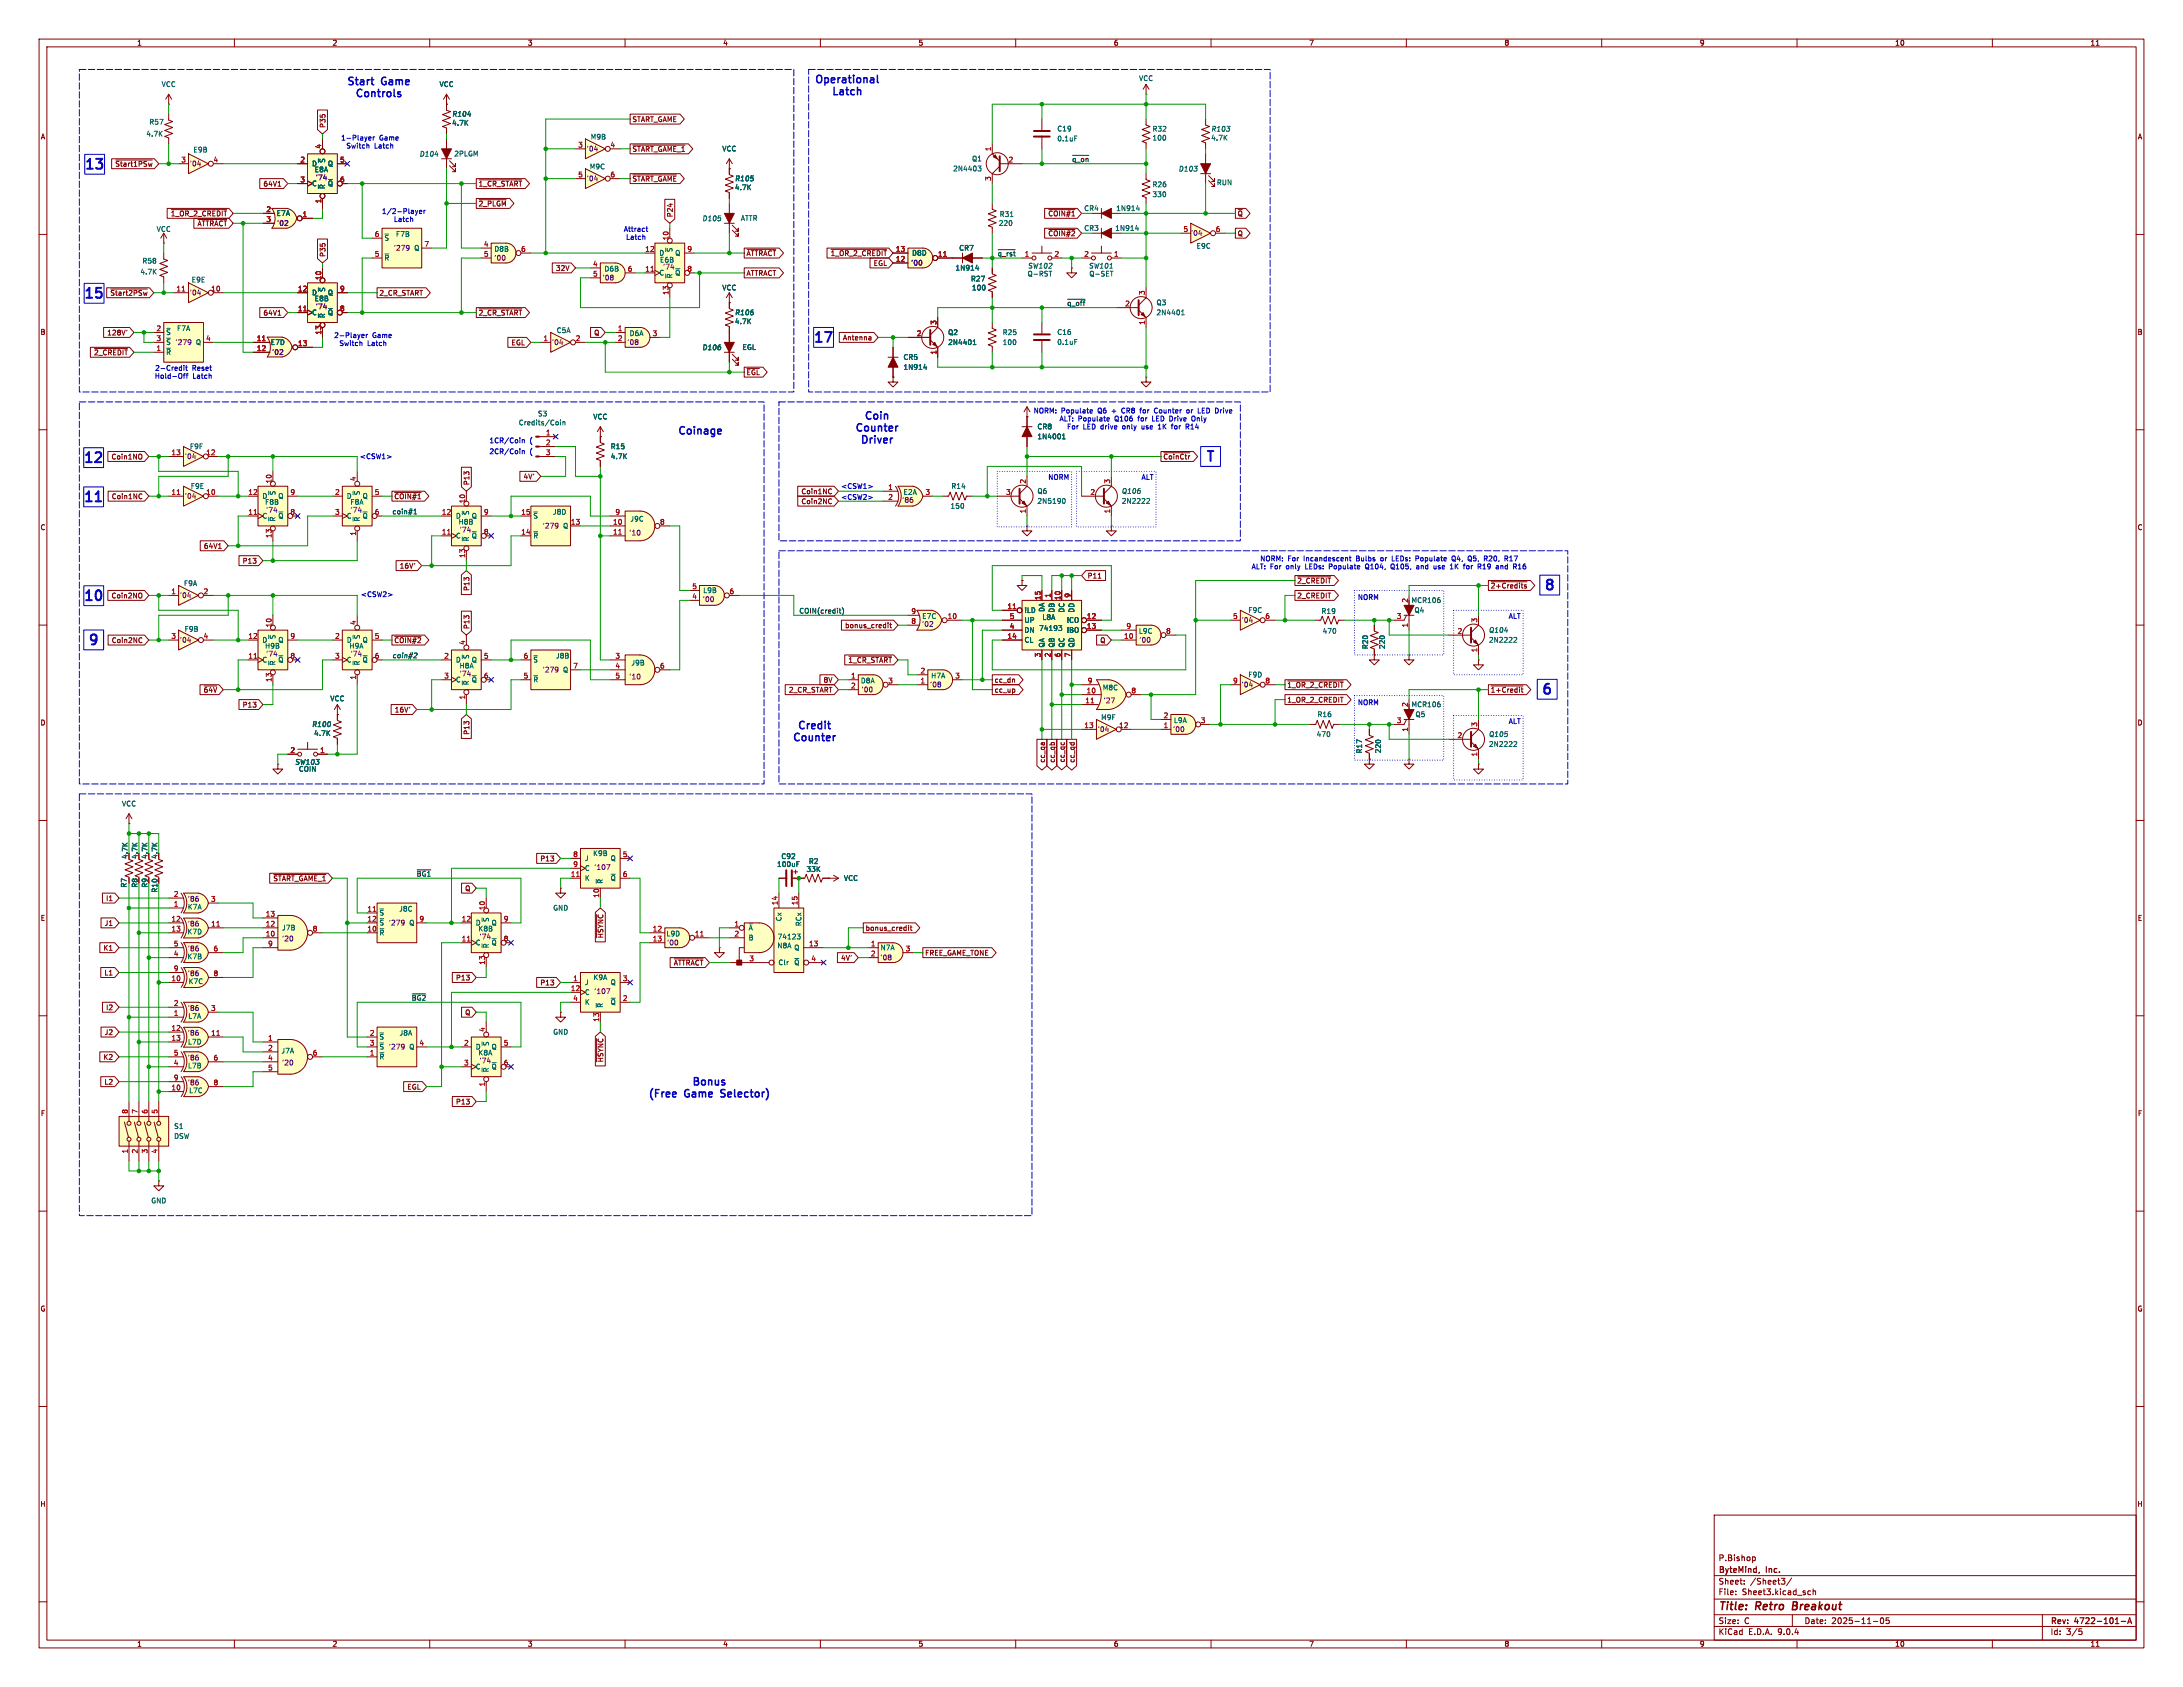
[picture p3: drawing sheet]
<svg xmlns="http://www.w3.org/2000/svg" width="559mm" height="432mm" viewBox="0 0 559 432" stroke-linecap="round" stroke-linejoin="round" font-family="sans-serif">
<defs><g id="words">
<g font-size="3.5" fill="#0000c2">
<text x="21.3" y="44.1">13</text>
<text x="21.2" y="77.1">15</text>
<text x="207.9" y="88.4">17</text>
<text x="21" y="119.2">12</text>
<text x="308.4" y="118.9">T</text>
<text x="21" y="129.2">11</text>
<text x="21.1" y="154.5">10</text>
<text x="395" y="151.8">8</text>
<text x="22.3" y="165.8">9</text>
<text x="394.3" y="178.4">6</text>
</g>
<g font-size="2.8" fill="#840000">
<text x="439.8" y="412.7">Title:</text>
<text x="449.5" y="412.7">Retro</text>
<text x="459.7" y="412.7">Breakout</text>
</g>
<g font-size="2.7" fill="#0000c2">
<text x="88.6" y="22.3">Start</text>
<text x="97.7" y="22.3">Game</text>
<text x="208.3" y="21.8">Operational</text>
<text x="90.7" y="25.4">Controls</text>
<text x="212.7" y="24.9">Latch</text>
<text x="221" y="107.9">Coin</text>
<text x="173.3" y="111.8">Coinage</text>
<text x="218.7" y="111">Counter</text>
<text x="220" y="114.1">Driver</text>
<text x="202.7" y="190.3">Counter</text>
<text x="203.9" y="187.2">Credit</text>
<text x="165.7" y="281.4">(Free</text>
<text x="175.3" y="281.4">Game</text>
<text x="176.9" y="278.4">Bonus</text>
<text x="185.3" y="281.4">Selector)</text>
</g>
<g font-size="2.1" fill="#840000">
<text x="439.8" y="399.8">P.Bishop</text>
<text x="439.8" y="405.8">Sheet:</text>
<text x="439.8" y="403">ByteMind,</text>
<text x="448" y="405.8">/Sheet3/</text>
<text x="452.2" y="403">Inc.</text>
<text x="439.8" y="408.5">File:</text>
<text x="445.9" y="408.5">Sheet3.kicad_sch</text>
<text x="439.8" y="418.7">KiCad</text>
<text x="439.8" y="415.9">Size:</text>
<text x="446.5" y="415.9">C</text>
<text x="447.5" y="418.7">E.D.A.</text>
<text x="455.1" y="418.7">9.0.4</text>
<text x="461.8" y="415.9">Date:</text>
<text x="468.8" y="415.9">2025-11-05</text>
<text x="524.8" y="416.1">Rev:</text>
<text x="524.8" y="418.7">Id:</text>
<text x="528.9" y="418.7">3/5</text>
<text x="531.2" y="416.1">4722-101-A</text>
</g>
<g font-size="1.8" fill="#840000">
<text x="35" y="11.9">1</text>
<text x="85" y="11.9">2</text>
<text x="135" y="11.9">3</text>
<text x="185" y="11.9">4</text>
<text x="235" y="11.9">5</text>
<text x="285" y="11.9">6</text>
<text x="335" y="11.9">7</text>
<text x="385" y="11.9">8</text>
<text x="435" y="11.9">9</text>
<text x="485" y="11.9">10</text>
<text x="535" y="11.9">11</text>
<text x="10.3" y="35.9">A</text>
<text x="83.5" y="32.9" transform="rotate(-90 83.5 32.9)">P35</text>
<text x="161.8" y="31.4">START_GAME</text>
<text x="547.1" y="35.9">A</text>
<text x="161.8" y="39.1">~{START_GAME_1}</text>
<text x="29.4" y="42.9">~{Start1PSw}</text>
<text x="67.3" y="47.9">64V1</text>
<text x="122.4" y="47.9">~{1_CR_START}</text>
<text x="161.8" y="46.7">~{START_GAME}</text>
<text x="122.4" y="53">~{2_PLGM}</text>
<text x="43.6" y="55.6">~{1_OR_2_CREDIT}</text>
<text x="50.4" y="58.1">~{ATTRACT}</text>
<text x="172.4" y="55.7" transform="rotate(-90 172.4 55.7)">P24</text>
<text x="268.2" y="55.6">~{COIN#1}</text>
<text x="316.7" y="55.6">~{Q}</text>
<text x="83.5" y="65.9" transform="rotate(-90 83.5 65.9)">P35</text>
<text x="191" y="65.7">~{ATTRACT}</text>
<text x="212.5" y="65.7">~{1_OR_2_CREDIT}</text>
<text x="268.2" y="60.6">~{COIN#2}</text>
<text x="316.7" y="60.6">Q</text>
<text x="142.2" y="69.5">32V</text>
<text x="191" y="70.8">ATTRACT</text>
<text x="223.5" y="68.3">EGL</text>
<text x="28.1" y="75.9">~{Start2PSw}</text>
<text x="97" y="75.9">2_CR_START</text>
<text x="67.3" y="81">64V1</text>
<text x="122.4" y="81">~{2_CR_START}</text>
<text x="10.3" y="85.9">B</text>
<text x="27.3" y="86">128V'</text>
<text x="130.8" y="88.6">EGL</text>
<text x="152" y="86">Q</text>
<text x="215.7" y="87.3">Antenna</text>
<text x="547.1" y="85.9">B</text>
<text x="23.9" y="91.1">~{2_CREDIT}</text>
<text x="191" y="96.2">~{EGL}</text>
<text x="28.4" y="117.8">Coin1NO</text>
<text x="297.7" y="117.8">~{CoinCtr}</text>
<text x="120.3" y="124.3" transform="rotate(-90 120.3 124.3)">P13</text>
<text x="133.9" y="122.9">4V'</text>
<text x="28.5" y="128">Coin1NC</text>
<text x="100.8" y="128">~{COIN#1}</text>
<text x="205" y="126.7">Coin1NC</text>
<text x="205" y="129.2">Coin2NC</text>
<text x="10.3" y="135.9">C</text>
<text x="547.1" y="135.9">C</text>
<text x="52.1" y="140.7">64V1</text>
<text x="62" y="144.5">P13</text>
<text x="102.2" y="145.7">16V'</text>
<text x="278.3" y="148.3">P11</text>
<text x="331.9" y="149.5">~{2_CREDIT}</text>
<text x="28.4" y="153.4">Coin2NO</text>
<text x="120.3" y="151.4" transform="rotate(-90 120.3 151.4)">P13</text>
<text x="331.9" y="153.4">2_CREDIT</text>
<text x="381.5" y="150.8">~{2+Credits}</text>
<text x="120.3" y="161.1" transform="rotate(-90 120.3 161.1)">P13</text>
<text x="216.2" y="161">bonus_credit</text>
<text x="28.5" y="164.8">Coin2NC</text>
<text x="100.8" y="164.8">~{COIN#2}</text>
<text x="281.5" y="164.8">Q</text>
<text x="217" y="169.9">~{1_CR_START}</text>
<text x="52" y="177.5">~{64V}</text>
<text x="201.8" y="177.5">2_CR_START</text>
<text x="210.7" y="174.9">8V</text>
<text x="254.5" y="177.5">cc_up</text>
<text x="254.5" y="174.9">cc_dn</text>
<text x="329.4" y="176.2">~{1_OR_2_CREDIT}</text>
<text x="381.5" y="177.5">~{1+Credit}</text>
<text x="10.3" y="185.9">D</text>
<text x="62" y="181.3">P13</text>
<text x="100.9" y="182.6">16V'</text>
<text x="329.4" y="180">1_OR_2_CREDIT</text>
<text x="547.1" y="185.9">D</text>
<text x="120.3" y="188.2" transform="rotate(-90 120.3 188.2)">P13</text>
<text x="267.7" y="195.4" transform="rotate(-90 267.7 195.4)">cc_qa</text>
<text x="270.2" y="195.4" transform="rotate(-90 270.2 195.4)">cc_qb</text>
<text x="272.7" y="195.3" transform="rotate(-90 272.7 195.3)">cc_qc</text>
<text x="275.3" y="195.4" transform="rotate(-90 275.3 195.4)">cc_qd</text>
<text x="32.9" y="220" transform="rotate(-90 32.9 220)">4.7K</text>
<text x="35.4" y="220" transform="rotate(-90 35.4 220)">4.7K</text>
<text x="37.9" y="220" transform="rotate(-90 37.9 220)">4.7K</text>
<text x="40.5" y="220" transform="rotate(-90 40.5 220)">4.7K</text>
<text x="138.2" y="220.7">P13</text>
<text x="32.6" y="227.3" transform="rotate(-90 32.6 227.3)">R7</text>
<text x="35.4" y="227.3" transform="rotate(-90 35.4 227.3)">R8</text>
<text x="37.9" y="227.3" transform="rotate(-90 37.9 227.3)">R9</text>
<text x="69.9" y="225.7">~{START_GAME_1}</text>
<text x="27" y="230.8">I1</text>
<text x="119" y="228.3">Q</text>
<text x="10.3" y="235.9">E</text>
<text x="26.7" y="237.2">J1</text>
<text x="221.5" y="238.4">bonus_credit</text>
<text x="547.1" y="235.9">E</text>
<text x="26.4" y="243.5">K1</text>
<text x="154.6" y="240.3" transform="rotate(-90 154.6 240.3)">~{HSYNC}</text>
<text x="236.7" y="244.8">FREE_GAME_TONE</text>
<text x="26.6" y="249.9">L1</text>
<text x="116.6" y="251.1">P13</text>
<text x="172.4" y="247.3">~{ATTRACT}</text>
<text x="215.2" y="246.1">4V'</text>
<text x="138.2" y="252.4">P13</text>
<text x="27" y="258.8">I2</text>
<text x="119" y="260">Q</text>
<text x="26.7" y="265.1">J2</text>
<text x="26.4" y="271.5">K2</text>
<text x="154.6" y="272" transform="rotate(-90 154.6 272)">~{HSYNC}</text>
<text x="26.6" y="277.8">L2</text>
<text x="104.1" y="279.1">EGL</text>
<text x="10.3" y="285.9">F</text>
<text x="116.6" y="282.9">P13</text>
<text x="547.1" y="285.9">F</text>
<text x="10.3" y="335.9">G</text>
<text x="547.1" y="335.9">G</text>
<text x="10.2" y="385.9">H</text>
<text x="547" y="385.9">H</text>
<text x="35" y="421.7">1</text>
<text x="85" y="421.7">2</text>
<text x="135" y="421.7">3</text>
<text x="185" y="421.7">4</text>
<text x="235" y="421.7">5</text>
<text x="285" y="421.7">6</text>
<text x="335" y="421.7">7</text>
<text x="385" y="421.7">8</text>
<text x="435" y="421.7">9</text>
<text x="485" y="421.7">10</text>
<text x="535" y="421.7">11</text>
</g>
<g font-size="1.8" fill="#006464">
<text x="41.3" y="22.5">VCC</text>
<text x="112.4" y="22.5">VCC</text>
<text x="291.5" y="20.9">VCC</text>
<text x="37.3" y="35.2">4.7K</text>
<text x="38.1" y="32.1">R57</text>
<text x="115.6" y="32.4">4.7K</text>
<text x="115.6" y="30.1">R104</text>
<text x="151.1" y="35.9">M9B</text>
<text x="270.5" y="33.8">C19</text>
<text x="294.9" y="33.9">R32</text>
<text x="309.9" y="33.9">R103</text>
<text x="49.4" y="39.2">E9B</text>
<text x="83.4" y="41.8" transform="rotate(-90 83.4 41.8)">~{S}</text>
<text x="107.3" y="40.3">D104</text>
<text x="116.2" y="40.2">2PLGM</text>
<text x="184.8" y="39">VCC</text>
<text x="248.7" y="41.5">Q1</text>
<text x="270.5" y="36.4">0.1uF</text>
<text x="294.9" y="36.2">100</text>
<text x="309.9" y="36.2">4.7K</text>
<text x="79.8" y="42.8">D</text>
<text x="79.8" y="47.9">C</text>
<text x="80.4" y="44.3">E8A</text>
<text x="83.8" y="42.8">Q</text>
<text x="83.8" y="47.9">~{Q}</text>
<text x="150.8" y="43.5">M9C</text>
<text x="188" y="46.6">R105</text>
<text x="243.9" y="44">2N4403</text>
<text x="301.6" y="44.1">D103</text>
<text x="311.4" y="47.6">RUN</text>
<text x="83.4" y="48.5" transform="rotate(-90 83.4 48.5)">~{R}</text>
<text x="188" y="48.9">4.7K</text>
<text x="294.9" y="50.6">330</text>
<text x="294.9" y="48.1">R26</text>
<text x="40" y="59.5">VCC</text>
<text x="70.7" y="55.5">E7A</text>
<text x="179.7" y="56.8">D105</text>
<text x="189.5" y="56.7">ATTR</text>
<text x="255.5" y="58">220</text>
<text x="255.8" y="55.7">R31</text>
<text x="277.4" y="59.3">CR3</text>
<text x="277.4" y="54.2">CR4</text>
<text x="285.4" y="59.3">1N914</text>
<text x="285.6" y="54.2">1N914</text>
<text x="98.3" y="61.8">~{S}</text>
<text x="101.2" y="60.8">F7B</text>
<text x="105.9" y="64.4">Q</text>
<text x="126.4" y="64.6">D8B</text>
<text x="168.7" y="65.6">D</text>
<text x="172.3" y="64.7" transform="rotate(-90 172.3 64.7)">~{S}</text>
<text x="172.7" y="65.6">Q</text>
<text x="233.4" y="65.6">D8D</text>
<text x="245.4" y="64.4">CR7</text>
<text x="306.2" y="63.9">E9C</text>
<text x="35.8" y="70.5">4.7K</text>
<text x="36.3" y="67.7">R58</text>
<text x="98.3" y="66.9">~{R}</text>
<text x="154.6" y="69.7">D6B</text>
<text x="168.7" y="70.7">C</text>
<text x="168.8" y="67.4">E6B</text>
<text x="172.7" y="70.7">~{Q}</text>
<text x="244.5" y="69.4">1N914</text>
<text x="262.9" y="71">Q-RST</text>
<text x="263" y="68.9">SW102</text>
<text x="278.6" y="68.9">SW101</text>
<text x="278.7" y="71">Q-SET</text>
<text x="48.9" y="72.5">E9E</text>
<text x="79.8" y="75.8">D</text>
<text x="80.4" y="77.3">E8B</text>
<text x="83.4" y="74.8" transform="rotate(-90 83.4 74.8)">~{S}</text>
<text x="83.8" y="75.8">Q</text>
<text x="184.8" y="74.5">VCC</text>
<text x="248.4" y="72.2">R27</text>
<text x="248.7" y="74.5">100</text>
<text x="79.8" y="80.9">C</text>
<text x="83.4" y="81.5" transform="rotate(-90 83.4 81.5)">~{R}</text>
<text x="83.8" y="80.9">~{Q}</text>
<text x="188" y="83.2">4.7K</text>
<text x="188" y="80.9">R106</text>
<text x="295.9" y="78.3">Q3</text>
<text x="295.9" y="80.9">2N4401</text>
<text x="42.4" y="86">~{S}</text>
<text x="42.4" y="88.5">~{S}</text>
<text x="45.2" y="84.9">F7A</text>
<text x="50" y="88.5">Q</text>
<text x="69.2" y="88.5">E7D</text>
<text x="142.4" y="85.4">C5A</text>
<text x="161.1" y="86.2">D6A</text>
<text x="179.7" y="89.8">D106</text>
<text x="189.9" y="89.8">EGL</text>
<text x="242.6" y="86">Q2</text>
<text x="242.6" y="88.5">2N4401</text>
<text x="256.5" y="88.5">100</text>
<text x="256.5" y="86">R25</text>
<text x="270.5" y="85.9">C16</text>
<text x="270.5" y="88.4">0.1uF</text>
<text x="42.4" y="91">~{R}</text>
<text x="231.1" y="92.3">CR5</text>
<text x="231.1" y="94.8">1N914</text>
<text x="137.6" y="106.8">S3</text>
<text x="151.8" y="107.5">VCC</text>
<text x="132.7" y="109.1">Credits/Coin</text>
<text x="265.4" y="110.1">CR8</text>
<text x="265.4" y="112.6">1N4001</text>
<text x="48.5" y="115.2">F9F</text>
<text x="156.2" y="115.2">R15</text>
<text x="156.2" y="117.7">4.7K</text>
<text x="48.7" y="125.3">F9E</text>
<text x="243.4" y="125.3">R14</text>
<text x="67.1" y="127.9">D</text>
<text x="67.7" y="129.4">F8B</text>
<text x="70.7" y="126.9" transform="rotate(-90 70.7 126.9)">~{S}</text>
<text x="71.1" y="127.9">Q</text>
<text x="88.6" y="127.9">D</text>
<text x="89.6" y="129.4">F8A</text>
<text x="92.3" y="126.9" transform="rotate(-90 92.3 126.9)">~{S}</text>
<text x="92.7" y="127.9">Q</text>
<text x="120.2" y="132" transform="rotate(-90 120.2 132)">~{S}</text>
<text x="141.4" y="131.9">J8D</text>
<text x="231.2" y="126.8">E2A</text>
<text x="243.2" y="130.4">150</text>
<text x="265.4" y="126.6">Q6</text>
<text x="265.4" y="129.1">2N5190</text>
<text x="287" y="126.6">Q106</text>
<text x="287" y="129.1">2N2222</text>
<text x="67.1" y="132.9">C</text>
<text x="71.1" y="132.9">~{Q}</text>
<text x="88.6" y="132.9">C</text>
<text x="92.7" y="132.9">~{Q}</text>
<text x="116.6" y="132.9">D</text>
<text x="117.3" y="134.5">H8B</text>
<text x="120.6" y="132.9">Q</text>
<text x="136.4" y="132.9">~{S}</text>
<text x="144" y="135.5">Q</text>
<text x="161.2" y="133.7">J9C</text>
<text x="116.6" y="138">C</text>
<text x="120.6" y="138">~{Q}</text>
<text x="136.4" y="138">~{R}</text>
<text x="47" y="150.2">F9A</text>
<text x="179.9" y="152">L9B</text>
<text x="361.2" y="154.5">MCR106</text>
<text x="47.1" y="161.9">F9B</text>
<text x="236" y="158.6">E7C</text>
<text x="262.1" y="157.1">!LD</text>
<text x="262.1" y="159.6">UP</text>
<text x="265.9" y="161.7">74193</text>
<text x="266.7" y="158.9">L8A</text>
<text x="267.6" y="156.7" transform="rotate(-90 267.6 156.7)">DA</text>
<text x="270.1" y="156.9" transform="rotate(-90 270.1 156.9)">DB</text>
<text x="272.6" y="156.9" transform="rotate(-90 272.6 156.9)">DC</text>
<text x="272.9" y="159.6">!CO</text>
<text x="275.2" y="156.9" transform="rotate(-90 275.2 156.9)">DD</text>
<text x="319.4" y="157.1">F9C</text>
<text x="338.2" y="157.3">R19</text>
<text x="362" y="157.1">Q4</text>
<text x="67.1" y="164.7">D</text>
<text x="67.7" y="166.2">H9B</text>
<text x="70.7" y="163.7" transform="rotate(-90 70.7 163.7)">~{S}</text>
<text x="71.1" y="164.7">Q</text>
<text x="88.6" y="164.7">D</text>
<text x="89.3" y="166.2">H9A</text>
<text x="92.3" y="163.7" transform="rotate(-90 92.3 163.7)">~{S}</text>
<text x="92.7" y="164.7">Q</text>
<text x="262.1" y="162.2">DN</text>
<text x="262.1" y="164.7">CL</text>
<text x="267.6" y="165.9" transform="rotate(-90 267.6 165.9)">QA</text>
<text x="270.1" y="165.9" transform="rotate(-90 270.1 165.9)">QB</text>
<text x="272.6" y="165.9" transform="rotate(-90 272.6 165.9)">QC</text>
<text x="272.9" y="162.2">!BO</text>
<text x="275.2" y="165.9" transform="rotate(-90 275.2 165.9)">QD</text>
<text x="291.4" y="162.4">L9C</text>
<text x="338.4" y="162.4">470</text>
<text x="350.4" y="166.3" transform="rotate(-90 350.4 166.3)">R20</text>
<text x="354.7" y="166.3" transform="rotate(-90 354.7 166.3)">220</text>
<text x="381" y="162.2">Q104</text>
<text x="381" y="164.7">2N2222</text>
<text x="67.1" y="169.8">C</text>
<text x="71.1" y="169.8">~{Q}</text>
<text x="88.6" y="169.8">C</text>
<text x="92.7" y="169.8">~{Q}</text>
<text x="116.6" y="169.8">D</text>
<text x="117.5" y="171.3">H8A</text>
<text x="120.2" y="168.8" transform="rotate(-90 120.2 168.8)">~{S}</text>
<text x="120.6" y="169.8">Q</text>
<text x="136.4" y="169.8">~{S}</text>
<text x="142.2" y="168.8">J8B</text>
<text x="144" y="172.3">Q</text>
<text x="161.5" y="170.5">J9B</text>
<text x="238.2" y="173.8">H7A</text>
<text x="319.4" y="173.6">F9D</text>
<text x="84.4" y="179.7">VCC</text>
<text x="116.6" y="174.9">C</text>
<text x="120.6" y="174.9">~{Q}</text>
<text x="136.4" y="174.9">~{R}</text>
<text x="220.2" y="175.1">D8A</text>
<text x="282.2" y="176.9">M8C</text>
<text x="281.7" y="184.5">M9F</text>
<text x="300.4" y="185.3">L9A</text>
<text x="337.1" y="183.7">R16</text>
<text x="361.2" y="181.2">MCR106</text>
<text x="362.2" y="183.7">Q5</text>
<text x="79.8" y="186.3">R100</text>
<text x="80.3" y="188.6">4.7K</text>
<text x="336.9" y="188.8">470</text>
<text x="381" y="188.8">Q105</text>
<text x="381" y="191.4">2N2222</text>
<text x="75.4" y="195.9">SW103</text>
<text x="76.4" y="197.7">COIN</text>
<text x="348.8" y="193" transform="rotate(-90 348.8 193)">R17</text>
<text x="353.7" y="192.9" transform="rotate(-90 353.7 192.9)">220</text>
<text x="31.1" y="206.6">VCC</text>
<text x="149.6" y="220.6">J</text>
<text x="151.7" y="219.3">K9B</text>
<text x="156.2" y="220.6">Q</text>
<text x="199.9" y="220.1">C92</text>
<text x="206.9" y="221.3">R2</text>
<text x="149.6" y="225.7">K</text>
<text x="156.2" y="225.7">~{Q}</text>
<text x="198.8" y="222.1">100uF</text>
<text x="206.3" y="223.4">33K</text>
<text x="215.9" y="225.7">VCC</text>
<text x="40.5" y="228.6" transform="rotate(-90 40.5 228.6)">R10</text>
<text x="48" y="233">K7A</text>
<text x="102.1" y="233.5">J8C</text>
<text x="141.5" y="233.3">GND</text>
<text x="47.9" y="239.4">K7D</text>
<text x="72.1" y="238.4">J7B</text>
<text x="97" y="234.5">~{S}</text>
<text x="97" y="237.1">~{S}</text>
<text x="97" y="239.6">~{R}</text>
<text x="104.6" y="237.1">Q</text>
<text x="121.7" y="237.1">D</text>
<text x="122.3" y="238.6">K8B</text>
<text x="125.3" y="236.1" transform="rotate(-90 125.3 236.1)">~{S}</text>
<text x="125.7" y="237.1">Q</text>
<text x="170.5" y="239.9">L9D</text>
<text x="191.5" y="238.4">~{A}</text>
<text x="200.3" y="235.9" transform="rotate(-90 200.3 235.9)">Cx</text>
<text x="205.3" y="237.2" transform="rotate(-90 205.3 237.2)">RCx</text>
<text x="47.9" y="245.7">K7B</text>
<text x="121.7" y="242.2">C</text>
<text x="125.7" y="242.2">~{Q}</text>
<text x="191.5" y="240.9">B</text>
<text x="198.9" y="242.9">N8A</text>
<text x="198.9" y="240.6">74123</text>
<text x="203.2" y="243.4">Q</text>
<text x="225.3" y="243.4">N7A</text>
<text x="151.8" y="251.1">K9A</text>
<text x="199.1" y="247.2">Clr</text>
<text x="203.2" y="247.2">~{Q}</text>
<text x="48.2" y="252.1">K7C</text>
<text x="149.6" y="252.3">J</text>
<text x="149.6" y="257.4">K</text>
<text x="156.2" y="252.3">Q</text>
<text x="156.2" y="257.4">~{Q}</text>
<text x="48.1" y="261">L7A</text>
<text x="48" y="267.6">L7D</text>
<text x="71.9" y="269.8">J7A</text>
<text x="97" y="266.3">~{S}</text>
<text x="97" y="268.8">~{S}</text>
<text x="102.2" y="265.3">J8A</text>
<text x="104.6" y="268.8">Q</text>
<text x="121.7" y="268.8">D</text>
<text x="125.3" y="267.9" transform="rotate(-90 125.3 267.9)">~{S}</text>
<text x="125.7" y="268.8">Q</text>
<text x="141.5" y="265">GND</text>
<text x="48" y="273.7">L7B</text>
<text x="97" y="271.4">~{R}</text>
<text x="121.7" y="273.9">C</text>
<text x="122.3" y="270.4">K8A</text>
<text x="125.7" y="273.9">~{Q}</text>
<text x="48.3" y="280">L7C</text>
<text x="44.5" y="291.7">DSW</text>
<text x="44.5" y="289.2">S1</text>
<text x="38.6" y="308.2">GND</text>
</g>
<g font-size="1.8" fill="#a90000">
<text x="46.3" y="41.7">3</text>
<text x="54.5" y="41.7">4</text>
<text x="76.8" y="41.7">2</text>
<text x="82.3" y="38.2" transform="rotate(-90 82.3 38.2)">4</text>
<text x="86.9" y="41.7">5</text>
<text x="147.9" y="37.8">3</text>
<text x="156.1" y="37.8">4</text>
<text x="253.7" y="38.8" transform="rotate(-90 253.7 38.8)">1</text>
<text x="258.1" y="41.7">2</text>
<text x="76.8" y="46.7">3</text>
<text x="86.9" y="46.7">6</text>
<text x="147.9" y="45.5">5</text>
<text x="156.1" y="45.5">6</text>
<text x="253.7" y="46.4" transform="rotate(-90 253.7 46.4)">3</text>
<text x="82.3" y="52.1" transform="rotate(-90 82.3 52.1)">1</text>
<text x="68.1" y="54.4">2</text>
<text x="68.1" y="56.9">3</text>
<text x="77.3" y="55.6">1</text>
<text x="302.8" y="59.4">5</text>
<text x="311.1" y="59.4">6</text>
<text x="95.8" y="60.7">6</text>
<text x="95.8" y="65.8">5</text>
<text x="108.5" y="63.2">7</text>
<text x="123.8" y="63.2">4</text>
<text x="123.8" y="65.8">5</text>
<text x="133.3" y="64.5">6</text>
<text x="165.1" y="64.5">12</text>
<text x="171.2" y="61.6" transform="rotate(-90 171.2 61.6)">10</text>
<text x="175.8" y="64.5">9</text>
<text x="229.2" y="64.5">13</text>
<text x="240" y="65.8">11</text>
<text x="269.8" y="65.8">2</text>
<text x="277.4" y="65.8">2</text>
<text x="285" y="65.8">1</text>
<text x="82.3" y="71.8" transform="rotate(-90 82.3 71.8)">10</text>
<text x="151.7" y="68.3">4</text>
<text x="151.7" y="70.9">5</text>
<text x="160.6" y="69.6">6</text>
<text x="165.1" y="69.6">11</text>
<text x="175.8" y="69.6">8</text>
<text x="229.2" y="67.1">12</text>
<text x="45" y="74.7">11</text>
<text x="53.9" y="74.7">10</text>
<text x="76.2" y="74.7">12</text>
<text x="86.9" y="74.7">9</text>
<text x="171.2" y="75.6" transform="rotate(-90 171.2 75.6)">13</text>
<text x="293.1" y="75.6" transform="rotate(-90 293.1 75.6)">3</text>
<text x="76.2" y="79.8">11</text>
<text x="86.9" y="79.8">8</text>
<text x="239.8" y="83.3" transform="rotate(-90 239.8 83.3)">3</text>
<text x="287.9" y="78.5">2</text>
<text x="293.1" y="83.3" transform="rotate(-90 293.1 83.3)">1</text>
<text x="39.9" y="84.8">2</text>
<text x="39.9" y="87.4">3</text>
<text x="39.9" y="89.9">1</text>
<text x="52.6" y="87.4">4</text>
<text x="65.6" y="87.4">11</text>
<text x="65.6" y="89.9">12</text>
<text x="76.2" y="88.6">13</text>
<text x="82.3" y="85.8" transform="rotate(-90 82.3 85.8)">13</text>
<text x="139" y="87.4">1</text>
<text x="147.2" y="87.4">2</text>
<text x="158" y="84.8">1</text>
<text x="158" y="87.4">2</text>
<text x="166.9" y="86.1">3</text>
<text x="234.6" y="86.1">2</text>
<text x="239.8" y="90.9" transform="rotate(-90 239.8 90.9)">1</text>
<text x="139.6" y="111.5">1</text>
<text x="43.8" y="116.6">13</text>
<text x="52.7" y="116.6">12</text>
<text x="139.6" y="114">2</text>
<text x="139.6" y="116.6">3</text>
<text x="69.6" y="123.9" transform="rotate(-90 69.6 123.9)">10</text>
<text x="91.2" y="123.3" transform="rotate(-90 91.2 123.3)">4</text>
<text x="227.3" y="125.5">1</text>
<text x="262.6" y="123.9" transform="rotate(-90 262.6 123.9)">2</text>
<text x="284.2" y="123.9" transform="rotate(-90 284.2 123.9)">3</text>
<text x="43.8" y="126.7">11</text>
<text x="52.7" y="126.7">10</text>
<text x="63.5" y="126.7">12</text>
<text x="63.5" y="131.8">11</text>
<text x="74.2" y="126.7">9</text>
<text x="74.2" y="131.8">8</text>
<text x="85.7" y="126.7">2</text>
<text x="85.7" y="131.8">3</text>
<text x="95.8" y="126.7">5</text>
<text x="95.8" y="131.8">6</text>
<text x="113" y="131.8">12</text>
<text x="119.1" y="128.9" transform="rotate(-90 119.1 128.9)">10</text>
<text x="123.8" y="131.8">9</text>
<text x="133.3" y="131.8">15</text>
<text x="157.4" y="131.8">9</text>
<text x="227.3" y="128">2</text>
<text x="236.8" y="126.7">3</text>
<text x="257.4" y="126.7">3</text>
<text x="262.6" y="131.5" transform="rotate(-90 262.6 131.5)">1</text>
<text x="279" y="126.7">2</text>
<text x="284.2" y="131.5" transform="rotate(-90 284.2 131.5)">1</text>
<text x="69.6" y="137.8" transform="rotate(-90 69.6 137.8)">13</text>
<text x="91.2" y="137.2" transform="rotate(-90 91.2 137.2)">1</text>
<text x="113" y="136.9">11</text>
<text x="123.8" y="136.9">8</text>
<text x="133.3" y="136.9">14</text>
<text x="146" y="134.4">13</text>
<text x="156.8" y="134.4">10</text>
<text x="156.8" y="136.9">11</text>
<text x="168.8" y="134.4">8</text>
<text x="119.1" y="142.9" transform="rotate(-90 119.1 142.9)">13</text>
<text x="43.7" y="152.1">1</text>
<text x="52" y="152.1">2</text>
<text x="177.1" y="153.4">4</text>
<text x="177.1" y="150.9">5</text>
<text x="186.6" y="152.1">6</text>
<text x="257.8" y="156">11</text>
<text x="266.4" y="153.7" transform="rotate(-90 266.4 153.7)">15</text>
<text x="269" y="153.1" transform="rotate(-90 269 153.1)">1</text>
<text x="271.5" y="153.7" transform="rotate(-90 271.5 153.7)">10</text>
<text x="274.1" y="153.1" transform="rotate(-90 274.1 153.1)">9</text>
<text x="360.4" y="154.4" transform="rotate(-90 360.4 154.4)">2</text>
<text x="69.6" y="160.7" transform="rotate(-90 69.6 160.7)">10</text>
<text x="91.2" y="160.1" transform="rotate(-90 91.2 160.1)">4</text>
<text x="233.2" y="159.8">8</text>
<text x="233.2" y="157.2">9</text>
<text x="242.5" y="158.5">10</text>
<text x="258.4" y="158.5">5</text>
<text x="258.4" y="161">4</text>
<text x="278.1" y="158.5">12</text>
<text x="278.1" y="161">13</text>
<text x="288.2" y="161">9</text>
<text x="315.5" y="158.5">5</text>
<text x="323.8" y="158.5">6</text>
<text x="357.4" y="158.5">3</text>
<text x="360.4" y="160.7" transform="rotate(-90 360.4 160.7)">1</text>
<text x="378.2" y="159.5" transform="rotate(-90 378.2 159.5)">3</text>
<text x="43.7" y="163.6">3</text>
<text x="52" y="163.6">4</text>
<text x="63.5" y="163.6">12</text>
<text x="74.2" y="163.6">9</text>
<text x="85.7" y="163.6">2</text>
<text x="95.8" y="163.6">5</text>
<text x="119.1" y="165.2" transform="rotate(-90 119.1 165.2)">4</text>
<text x="257.8" y="163.6">14</text>
<text x="287.6" y="163.6">10</text>
<text x="298.4" y="162.3">8</text>
<text x="373" y="162.3">2</text>
<text x="378.2" y="167.1" transform="rotate(-90 378.2 167.1)">1</text>
<text x="63.5" y="168.7">11</text>
<text x="74.2" y="168.7">8</text>
<text x="85.7" y="168.7">3</text>
<text x="95.8" y="168.7">6</text>
<text x="113.6" y="168.7">2</text>
<text x="113.6" y="173.7">3</text>
<text x="123.8" y="168.7">5</text>
<text x="123.8" y="173.7">6</text>
<text x="133.9" y="168.7">6</text>
<text x="133.9" y="173.7">5</text>
<text x="146.6" y="171.2">7</text>
<text x="157.4" y="168.7">3</text>
<text x="157.4" y="171.2">4</text>
<text x="157.4" y="173.7">5</text>
<text x="168.8" y="171.2">6</text>
<text x="217.7" y="173.7">1</text>
<text x="235.5" y="172.5">2</text>
<text x="244.4" y="173.7">3</text>
<text x="266.4" y="168.3" transform="rotate(-90 266.4 168.3)">3</text>
<text x="269" y="168.3" transform="rotate(-90 269 168.3)">2</text>
<text x="271.5" y="168.3" transform="rotate(-90 271.5 168.3)">6</text>
<text x="274.1" y="168.3" transform="rotate(-90 274.1 168.3)">7</text>
<text x="69.6" y="174.7" transform="rotate(-90 69.6 174.7)">13</text>
<text x="91.2" y="174.1" transform="rotate(-90 91.2 174.1)">1</text>
<text x="119.1" y="179.1" transform="rotate(-90 119.1 179.1)">1</text>
<text x="217.7" y="176.3">2</text>
<text x="227.3" y="175">3</text>
<text x="235.5" y="175">1</text>
<text x="278" y="177.5">10</text>
<text x="278.3" y="175">9</text>
<text x="289.5" y="177.5">8</text>
<text x="315.5" y="175">9</text>
<text x="323.8" y="175">8</text>
<text x="277.7" y="180.1">11</text>
<text x="297.7" y="183.9">2</text>
<text x="307.3" y="185.2">3</text>
<text x="357.4" y="185.2">3</text>
<text x="360.4" y="181" transform="rotate(-90 360.4 181)">2</text>
<text x="277.5" y="186.4">13</text>
<text x="286.3" y="186.4">12</text>
<text x="297.7" y="186.4">1</text>
<text x="360.4" y="187.4" transform="rotate(-90 360.4 187.4)">1</text>
<text x="373" y="189">2</text>
<text x="378.2" y="186.1" transform="rotate(-90 378.2 186.1)">3</text>
<text x="74.2" y="192.8">2</text>
<text x="81.8" y="192.8">1</text>
<text x="378.2" y="193.7" transform="rotate(-90 378.2 193.7)">1</text>
<text x="146.6" y="219.5">8</text>
<text x="146.6" y="222">9</text>
<text x="159.3" y="219.5">5</text>
<text x="146" y="224.5">11</text>
<text x="159.3" y="224.5">6</text>
<text x="44.4" y="232.2">1</text>
<text x="44.4" y="229.6">2</text>
<text x="53.9" y="230.9">3</text>
<text x="93.9" y="233.4">11</text>
<text x="124.2" y="233.1" transform="rotate(-90 124.2 233.1)">10</text>
<text x="153.4" y="229.9" transform="rotate(-90 153.4 229.9)">10</text>
<text x="199.1" y="231.8" transform="rotate(-90 199.1 231.8)">14</text>
<text x="204.2" y="231.8" transform="rotate(-90 204.2 231.8)">15</text>
<text x="43.8" y="238.5">13</text>
<text x="43.8" y="236">12</text>
<text x="53.9" y="237.2">11</text>
<text x="67.9" y="239.8">10</text>
<text x="67.9" y="237.2">12</text>
<text x="67.9" y="234.7">13</text>
<text x="79.9" y="238.5">8</text>
<text x="93.9" y="236">12</text>
<text x="93.9" y="238.5">10</text>
<text x="107.2" y="236">9</text>
<text x="118.1" y="236">12</text>
<text x="128.8" y="236">9</text>
<text x="167" y="238.5">12</text>
<text x="177.8" y="239.8">11</text>
<text x="187.9" y="237.2">1</text>
<text x="187.9" y="239.8">2</text>
<text x="44.4" y="244.9">4</text>
<text x="44.4" y="242.3">5</text>
<text x="54.5" y="243.6">6</text>
<text x="68.5" y="242.3">9</text>
<text x="118.1" y="241">11</text>
<text x="128.8" y="241">8</text>
<text x="167" y="241">13</text>
<text x="207" y="242.3">13</text>
<text x="222.8" y="242.3">1</text>
<text x="222.8" y="244.9">2</text>
<text x="231.7" y="243.6">3</text>
<text x="43.8" y="251.2">10</text>
<text x="44.4" y="248.7">9</text>
<text x="54.5" y="249.9">8</text>
<text x="124.2" y="247.1" transform="rotate(-90 124.2 247.1)">13</text>
<text x="146.6" y="251.2">1</text>
<text x="159.3" y="251.2">3</text>
<text x="191.7" y="246.1">3</text>
<text x="207.6" y="246.1">4</text>
<text x="44.4" y="257.6">2</text>
<text x="146" y="253.7">12</text>
<text x="146.6" y="256.3">4</text>
<text x="159.3" y="256.3">2</text>
<text x="43.8" y="263.9">12</text>
<text x="44.4" y="260.1">1</text>
<text x="53.9" y="258.8">3</text>
<text x="153.4" y="261.7" transform="rotate(-90 153.4 261.7)">13</text>
<text x="43.8" y="266.4">13</text>
<text x="53.9" y="265.2">11</text>
<text x="68.5" y="266.4">1</text>
<text x="68.5" y="269">2</text>
<text x="94.5" y="265.2">2</text>
<text x="94.5" y="267.7">3</text>
<text x="107.2" y="267.7">4</text>
<text x="118.7" y="267.7">2</text>
<text x="124.2" y="264.2" transform="rotate(-90 124.2 264.2)">4</text>
<text x="128.8" y="267.7">5</text>
<text x="44.4" y="272.8">4</text>
<text x="44.4" y="270.3">5</text>
<text x="54.5" y="271.5">6</text>
<text x="68.5" y="271.5">4</text>
<text x="68.5" y="274.1">5</text>
<text x="79.9" y="270.3">6</text>
<text x="94.5" y="270.3">1</text>
<text x="118.7" y="272.8">3</text>
<text x="128.8" y="272.8">6</text>
<text x="43.8" y="279.1">10</text>
<text x="44.4" y="276.6">9</text>
<text x="54.5" y="277.9">8</text>
<text x="124.2" y="278.2" transform="rotate(-90 124.2 278.2)">1</text>
<text x="32.8" y="285.2" transform="rotate(-90 32.8 285.2)">8</text>
<text x="35.3" y="285.2" transform="rotate(-90 35.3 285.2)">7</text>
<text x="37.8" y="285.2" transform="rotate(-90 37.8 285.2)">6</text>
<text x="40.4" y="285.2" transform="rotate(-90 40.4 285.2)">5</text>
<text x="32.8" y="295.3" transform="rotate(-90 32.8 295.3)">1</text>
<text x="35.3" y="295.3" transform="rotate(-90 35.3 295.3)">2</text>
<text x="37.8" y="295.3" transform="rotate(-90 37.8 295.3)">3</text>
<text x="40.4" y="295.3" transform="rotate(-90 40.4 295.3)">4</text>
</g>
<g font-size="1.8" fill="#0000c2">
<text x="87.2" y="36.2">1-Player</text>
<text x="88.5" y="38.2">Switch</text>
<text x="95.8" y="38.2">Latch</text>
<text x="97.1" y="36.2">Game</text>
<text x="97.7" y="55">1/2-Player</text>
<text x="100.7" y="57">Latch</text>
<text x="159.6" y="59.5">Attract</text>
<text x="160.1" y="61.6">Latch</text>
<text x="85.4" y="86.7">2-Player</text>
<text x="86.8" y="88.8">Switch</text>
<text x="94" y="88.8">Latch</text>
<text x="95.3" y="86.7">Game</text>
<text x="39.6" y="95.1">2-Credit</text>
<text x="49.2" y="95.1">Reset</text>
<text x="39.5" y="97.1">Hold-Off</text>
<text x="49.3" y="97.1">Latch</text>
<text x="264.5" y="106">NORM:</text>
<text x="271.6" y="106">Populate</text>
<text x="281.2" y="106">Q6</text>
<text x="284.9" y="106">+</text>
<text x="287.6" y="106">CR8</text>
<text x="292.5" y="106">for</text>
<text x="296.4" y="106">Counter</text>
<text x="304.8" y="106">or</text>
<text x="308" y="106">LED Drive</text>
<text x="125.2" y="113.6">1CR/Coin</text>
<text x="135.6" y="113.6">(</text>
<text x="271.1" y="108.1">ALT: Populate</text>
<text x="273" y="110.1">For</text>
<text x="277.2" y="110.1">LED drive</text>
<text x="285.5" y="108.1">Q106</text>
<text x="287.6" y="110.1">only</text>
<text x="291.6" y="108.1">for</text>
<text x="292.7" y="110.1">use</text>
<text x="295.4" y="108.1">LED Drive</text>
<text x="297.2" y="110.1">1K</text>
<text x="300.8" y="110.1">for</text>
<text x="304.6" y="110.1">R14</text>
<text x="305.9" y="108.1">Only</text>
<text x="92" y="117.7">&lt;CSW1&gt;</text>
<text x="125.2" y="116.4">2CR/Coin</text>
<text x="135.6" y="116.4">(</text>
<text x="215.2" y="125.3">&lt;CSW1&gt;</text>
<text x="268.2" y="123.1">NORM</text>
<text x="292.1" y="123.1">ALT</text>
<text x="215.2" y="128.1">&lt;CSW2&gt;</text>
<text x="322.5" y="143.9">NORM:</text>
<text x="329.6" y="143.9">For</text>
<text x="333.8" y="143.9">Incandescent</text>
<text x="347.5" y="143.9">Bulbs</text>
<text x="353.9" y="143.9">or</text>
<text x="357" y="143.9">LEDs:</text>
<text x="363.2" y="143.9">Populate</text>
<text x="372.8" y="143.9">Q4,</text>
<text x="377.1" y="143.9">Q5,</text>
<text x="381.4" y="143.9">R20,</text>
<text x="386.9" y="143.9">R17</text>
<text x="320.3" y="145.9">ALT: For</text>
<text x="329.3" y="145.9">only</text>
<text x="334.4" y="145.9">LEDs:</text>
<text x="340.7" y="145.9">Populate</text>
<text x="350.2" y="145.9">Q104,</text>
<text x="356.9" y="145.9">Q105,</text>
<text x="363.7" y="145.9">and</text>
<text x="368.3" y="145.9">use</text>
<text x="372.7" y="145.9">1K</text>
<text x="376.4" y="145.9">for</text>
<text x="380.2" y="145.9">R19</text>
<text x="385.1" y="145.9">and</text>
<text x="389.7" y="145.9">R16</text>
<text x="92.3" y="153">&lt;CSW2&gt;</text>
<text x="347.5" y="153.9">NORM</text>
<text x="386.1" y="158.7">ALT</text>
<text x="347.5" y="180.8">NORM</text>
<text x="386.1" y="185.6">ALT</text>
</g>
<g font-size="1.8" fill="#840084">
<text x="150" y="39">'04</text>
<text x="48.4" y="42.8">'04</text>
<text x="80.7" y="46.3">'74</text>
<text x="150" y="46.6">'04</text>
<text x="70.8" y="58">'02</text>
<text x="100.7" y="64.4">'279</text>
<text x="304.7" y="60.6">'04</text>
<text x="126.4" y="66.9">'00</text>
<text x="154.1" y="72">'08</text>
<text x="169.6" y="69.2">'74</text>
<text x="172.3" y="71.4" transform="rotate(-90 172.3 71.4)">~{R}</text>
<text x="233.1" y="68.2">'00</text>
<text x="48.4" y="75.8">'04</text>
<text x="80.7" y="79.3">'74</text>
<text x="44.8" y="88.5">'279</text>
<text x="141.1" y="88.5">'04</text>
<text x="160.4" y="88.5">'08</text>
<text x="69.5" y="91">'02</text>
<text x="47.2" y="117.7">'04</text>
<text x="47.2" y="127.9">'04</text>
<text x="68" y="131.4">'74</text>
<text x="89.6" y="131.4">'74</text>
<text x="230.8" y="128.9">'86</text>
<text x="70.7" y="133.6" transform="rotate(-90 70.7 133.6)">~{R}</text>
<text x="92.3" y="133.6" transform="rotate(-90 92.3 133.6)">~{R}</text>
<text x="117.5" y="136.5">'74</text>
<text x="138.8" y="135.5">'279</text>
<text x="160.9" y="137.3">'10</text>
<text x="120.2" y="138.7" transform="rotate(-90 120.2 138.7)">~{R}</text>
<text x="45.9" y="153.3">'04</text>
<text x="179.7" y="154.3">'00</text>
<text x="235.9" y="160.6">'02</text>
<text x="317.7" y="159.6">'04</text>
<text x="45.9" y="164.7">'04</text>
<text x="291.5" y="164.7">'00</text>
<text x="68" y="168.2">'74</text>
<text x="70.7" y="170.4" transform="rotate(-90 70.7 170.4)">~{R}</text>
<text x="89.6" y="168.2">'74</text>
<text x="92.3" y="170.4" transform="rotate(-90 92.3 170.4)">~{R}</text>
<text x="117.5" y="173.3">'74</text>
<text x="138.8" y="172.3">'279</text>
<text x="120.2" y="175.5" transform="rotate(-90 120.2 175.5)">~{R}</text>
<text x="160.9" y="174.1">'10</text>
<text x="220.4" y="177.4">'00</text>
<text x="237.9" y="176.1">'08</text>
<text x="317.7" y="176.1">'04</text>
<text x="282.4" y="180.2">'27</text>
<text x="280.8" y="187.6">'04</text>
<text x="300.1" y="187.6">'00</text>
<text x="149.6" y="223.1">C '107</text>
<text x="154.5" y="226.3" transform="rotate(-90 154.5 226.3)">~{R}</text>
<text x="47.9" y="231">'86</text>
<text x="47.9" y="237.3">'86</text>
<text x="99.4" y="237.1">'279</text>
<text x="47.9" y="243.7">'86</text>
<text x="72" y="241.1">'20</text>
<text x="122.6" y="240.6">'74</text>
<text x="125.3" y="242.8" transform="rotate(-90 125.3 242.8)">~{R}</text>
<text x="170.6" y="242.2">'00</text>
<text x="225.2" y="246">'08</text>
<text x="47.9" y="250">'86</text>
<text x="149.6" y="254.9">C '107</text>
<text x="47.9" y="258.9">'86</text>
<text x="154.5" y="258.1" transform="rotate(-90 154.5 258.1)">~{R}</text>
<text x="47.9" y="265.3">'86</text>
<text x="99.4" y="268.8">'279</text>
<text x="47.9" y="271.6">'86</text>
<text x="72" y="272.9">'20</text>
<text x="122.6" y="272.4">'74</text>
<text x="125.3" y="274.6" transform="rotate(-90 125.3 274.6)">~{R}</text>
<text x="47.9" y="278">'86</text>
</g>
<g font-size="1.8" fill="#0f0f0f">
<text x="274.3" y="41.6">~{q_on}</text>
<text x="255.3" y="65.7">~{q_rst} 1</text>
<text x="273" y="78.4">~{q_off}</text>
<text x="100.3" y="131.7">coin#1</text>
<text x="204.5" y="157.1">COIN(credit)</text>
<text x="100.3" y="168.6">coin#2</text>
<text x="106.5" y="224.4">~{BG1}</text>
<text x="105.3" y="256.2">~{BG2}</text>
</g>
</g></defs>
<g fill="none" stroke="#840000" stroke-width=".26">
<path d="M10 10h538.8v411.8h-538.8zM12 12h534.8v407.8h-534.8zM60 10v2M110 10v2M160 10v2M210 10v2M260 10v2M310 10v2M360 10v2M410 10v2M460 10v2M510 10v2"/>
<path d="M536.6 11.6h.7M10 60h2M546.8 60h2M227.3 91.4h2.6M228.6 96.5v1.3h1.3l-1.3 1.3-1.3-1.3h1.3M228.6 96.5h.1M228.6 88.9v7.6M10 110h2M546.8 110h2M276.9 127h5.7M282.6 127.6l1.9 1.9v2.6M284.5 121.9v2.6l-1.9 1.9"/>
<path d="M10 160h2M546.8 160h2M10 210h2M546.8 210h2M10 260h2M546.8 260h2M10 310h2M546.8 310h2M10 360h2M546.8 360h2M438.8 387.8h108v32h-108zM448.8 398.5l.5 .3v.5l-.5 .2"/>
<path d="M10 410h2M60 419.8v2M110 419.8v2M160 419.8v2M210 419.8v2M260 419.8v2M310 419.8v2M360 419.8v2M410 419.8v2M438.8 416.3h108M438.8 413.3h108M438.8 409.3h108"/>
<path d="M438.8 403.3h108M444.3 408v.2M444.3 407.3v.1M446.5 405.3v.2M446.5 404.6v.1M456 404h.9l-.5 .6 .4 .1 .1 .5-.3 .3h-.4M458.6 403.9l-1.3 1.9M458.8 413.3v3M460 419.8v2M462.9 408.1h.6M462.9 407.3h.6M464.1 407.3h.6l.1 .9"/>
<path d="M464.1 406.7v1.5M479.5 415h1.2M481.5 414.2l.2-.1a.8 .8 0 0 1 .5 .7 .8 .8 0 0 1-.5 .8l-.4-.6zM483.5 414.1h-.7v.7l.7-.1v.7l-.2 .2-.5-.2M510 419.8v2M522.8 413.3v6.5M532.2 416.9h.7M532.3 417.5h.4l.3 .2-.2 .6-.5 .1M546.8 410h2M536.6 421.4h.7"/>
<circle cx="283.2" cy="127" r="2.82"/>
</g>
<path d="M543 415h1.1M544.6 415.6l.5-1.5 .5 1.5M544.8 415.1h.7" fill="none" stroke="#840000" stroke-width=".3"/>
<path d="M459.1 410l-.3 2h.8" fill="none" stroke="#840000" stroke-width=".4"/>
<path d="M282.6 125.1v3.8" fill="none" stroke="#840000" stroke-width=".51"/>
<g fill="#840000" stroke="#840000" stroke-width=".26">
<path d="M283.2 128.8l.5-.5 .5 1z"/>
<path d="M228.6 91.4l1.3 2.6h-2.6z"/>
</g>
<path d="M236.5 94.1h.7M237.1 93.7v.9M293.7 127.6h.4l.2 .3-.8 .9h.8" fill="none" stroke="#006464" stroke-width=".26"/>
<path d="M74.3 266.1a4.4 4.4 0 0 1 4.4 4.4 4.4 4.4 0 0 1-4.4 4.5z" fill="#ffffc2" stroke="#ffffc2" stroke-width=".26"/>
<path d="M71.1 266.1h3.2v8.9h-3.2z" fill="#ffffc2"/>
<g fill="none" stroke="#840000" stroke-width=".26">
<path d="M67.3 266.7h3.8M67.3 269.2h3.8M67.3 271.8h3.8M67.3 274.3h3.8M71.1 266.1h3.2a4.4 4.4 0 0 1 4.4 4.4 4.4 4.4 0 0 1-4.4 4.5h-3.2zM80 270.5h2.5"/>
<circle cx="79.4" cy="270.5" r=".63"/>
</g>
<path d="M74.9 271.6v.8" fill="none" stroke="#840084" stroke-width=".26"/>
<path d="M87.6 161.3h7.6v10.2h-7.6z" fill="#ffffc2"/>
<g fill="none" stroke="#840000" stroke-width=".26">
<path d="M91.4 157.5v2.5M85.1 163.8h2.5M85.1 168.9h2.5M87.6 161.3h7.6v10.2h-7.6zM87.6 168.3l1.3 .6-1.3 .6M91.4 172.7v2.6M95.2 163.8h2.6M96.5 168.9h1.3"/>
<circle cx="91.4" cy="172.1" r=".63"/>
</g>
<path d="M68.4 86.3h3.8" fill="none" stroke="#ffffc2" stroke-width=".26"/>
<path d="M68.4 86.3h3.8v5.1h-3.8a4.2 4.2 0 0 0 0-5.1z" fill="#ffffc2"/>
<path d="M68.4 91.4h3.8" fill="none" stroke="#ffffc2" stroke-width=".26"/>
<g fill="#ffffc2" stroke="#ffffc2" stroke-width=".26">
<path d="M71.6 88.2l3.2 .6-.1 .2a3.2 3.2 0 0 1-2.5 2.4z"/>
<path d="M72.2 86.3l1 .4 .7 .4 .6 .9 .3 .8-3.2 .6z"/>
</g>
<g fill="none" stroke="#840000" stroke-width=".26">
<path d="M64.8 87.6h4.3M64.8 90.2h4.3M68.4 86.3h3.8a2.81 2.81 0 0 1 2.4 3 3.2 3.2 0 0 1-2.4 2.1h-3.8a4.4 4.4 0 0 0 0-5.1zM76.2 88.9h3.8"/>
<circle cx="75.6" cy="88.9" r=".63"/>
</g>
<path d="M67.2 87.2h.7" fill="none" stroke="#a90000" stroke-width=".26"/>
<path d="M71.6 90.7h.8M72.3 89.6v.4" fill="none" stroke="#840084" stroke-width=".26"/>
<path d="M87.6 124.5h7.6v10.1h-7.6z" fill="#ffffc2"/>
<g fill="none" stroke="#840000" stroke-width=".26">
<path d="M85.1 127h2.5M85.1 132.1h2.5M87.6 124.5h7.6v10.1h-7.6zM87.6 131.4l1.3 .7-1.3 .6M91.4 120.7v2.5M91.4 135.9v2.5M95.2 127h2.6M96.5 132.1h1.3"/>
<circle cx="91.4" cy="135.3" r=".63"/>
</g>
<path d="M66 124.5h7.7v10.1h-7.7z" fill="#ffffc2"/>
<g fill="none" stroke="#840000" stroke-width=".26">
<path d="M41.9 59.7l-.8 1.3M41.9 59.7l.8 1.3M41.9 59.7v2.5M41.9 62.2h.1M63.5 127h2.5M63.5 132.1h2.5M66 124.5h7.7v10.1h-7.7zM66 131.4l1.3 .7-1.3 .6M69.8 120.7v2.5M69.8 135.9v2.5M73.7 127h2.5M74.9 132.1h1.3"/>
<circle cx="69.8" cy="135.3" r=".63"/>
</g>
<path d="M65 131.7h.7" fill="none" stroke="#a90000" stroke-width=".26"/>
<path d="M47 274.3h3.8" fill="none" stroke="#ffffc2" stroke-width=".26"/>
<path d="M47 269.2h3.8v5.1h-3.8a4.2 4.2 0 0 0 0-5.1z" fill="#ffffc2"/>
<path d="M47 269.2h3.8" fill="none" stroke="#ffffc2" stroke-width=".26"/>
<g fill="#ffffc2" stroke="#ffffc2" stroke-width=".26">
<path d="M50.8 269.2h.2a3.2 3.2 0 0 1 2.4 2.5l-3.2 .6z"/>
<path d="M50.2 271.2l3.1 .5-.3 1-.5 .7-.9 .6-.8 .3z"/>
</g>
<path d="M43.2 273.1h3.8M43.2 270.5h3.8M46.4 269.2a4.4 4.4 0 0 1 0 5.1M47 269.2h4a2.96 2.96 0 0 1 2.3 2.8l-.8 1.4-1.2 .7-.5 .2h-3.8a4.4 4.4 0 0 0 0-5.1zM53.3 271.8h3.8" fill="none" stroke="#840000" stroke-width=".26"/>
<path d="M50.7 270.7v.5" fill="none" stroke="#840084" stroke-width=".26"/>
<path d="M148.6 248.9h10.1v10.2h-10.1z" fill="#ffffc2"/>
<path d="M146 251.5h2.6M146 254h2.6M146 256.5h2.6M148.6 248.9h10.1v10.2h-10.1zM148.6 253.4l1.3 .6-1.3 .6M153.7 259.1v2.5M158.7 251.5h2.6M158.7 256.5h2.6" fill="none" stroke="#840000" stroke-width=".26"/>
<path d="M152.6 256.8v1" fill="none" stroke="#006464" stroke-width=".26"/>
<path d="M155.3 253.1h.8l-.5 1.2" fill="none" stroke="#840084" stroke-width=".26"/>
<path d="M48.3 72.4l5 2.5-5 2.6z" fill="#ffffc2"/>
<g fill="none" stroke="#840000" stroke-width=".26">
<path d="M41.9 64.8v1.5l1 .4-2 .7 2 .8-2 .8 2 .7-2 .8 1 .4v1.5M44.4 74.9h3.9M48.3 72.4l5 2.5-5 2.6zM54.6 74.9h2.5"/>
<circle cx="54" cy="74.9" r=".63"/>
</g>
<path d="M46.6 74.5h.7" fill="none" stroke="#a90000" stroke-width=".26"/>
<path d="M50.6 75.1h.8" fill="none" stroke="#840084" stroke-width=".26"/>
<path d="M120.6 265.4h7.7v10.2h-7.7z" fill="#ffffc2"/>
<g fill="none" stroke="#840000" stroke-width=".26">
<path d="M118.1 268h2.5M118.1 273.1h2.5M120.6 265.4h7.7v10.2h-7.7zM120.6 272.4l1.3 .7-1.3 .6M124.5 261.6v2.6M124.5 276.9v2.5M128.3 268h2.5M129.5 273.1h1.3"/>
<circle cx="124.5" cy="276.2" r=".63"/>
</g>
<path d="M45.7 161.3l5.1 2.5-5.1 2.6z" fill="#ffffc2"/>
<g fill="none" stroke="#840000" stroke-width=".26">
<path d="M43.2 163.8h2.5M45.7 161.3l5.1 2.5-5.1 2.6zM52.1 163.8h2.5"/>
<circle cx="51.4" cy="163.8" r=".63"/>
</g>
<path d="M48 164h.8" fill="none" stroke="#840084" stroke-width=".26"/>
<path d="M30.5 285.8h12.7v7.6h-12.7z" fill="#ffffc2"/>
<g fill="none" stroke="#840000" stroke-width=".26">
<path d="M30.5 285.8h12.7v7.6h-12.7zM31.9 287.2l1 3.9M33 281.9v5.1M33 292.1v5.1M34.4 287.2l1 3.9M35.6 281.9v5.1M35.6 292.1v5.1M36.9 287.2l1.1 3.9M38.1 281.9v5.1M38.1 292.1v5.1M39.4 287.2l1.1 3.9M40.6 281.9v5.1"/>
<path d="M40.6 292.1v5.1"/>
<circle cx="33" cy="287.5" r=".51"/>
<circle cx="33" cy="291.6" r=".51"/>
<circle cx="35.6" cy="287.5" r=".51"/>
<circle cx="35.6" cy="291.6" r=".51"/>
<circle cx="38.1" cy="287.5" r=".51"/>
<circle cx="38.1" cy="291.6" r=".51"/>
<circle cx="40.6" cy="291.6" r=".51"/>
<circle cx="40.6" cy="287.5" r=".51"/>
</g>
<path d="M47 124.5l5.1 2.5-5.1 2.5z" fill="#ffffc2"/>
<g fill="none" stroke="#840000" stroke-width=".26">
<path d="M43.2 127h3.8M47 124.5l5.1 2.5-5.1 2.5zM53.3 127h2.6"/>
<circle cx="52.7" cy="127" r=".63"/>
</g>
<path d="M45.3 126.6h.8" fill="none" stroke="#a90000" stroke-width=".26"/>
<path d="M49.3 127.2h.8" fill="none" stroke="#840084" stroke-width=".26"/>
<path d="M229.9 124.5h3.8" fill="none" stroke="#ffffc2" stroke-width=".26"/>
<path d="M229.9 124.5h3.8v5h-3.8a4.2 4.2 0 0 0 0-5z" fill="#ffffc2"/>
<path d="M229.9 129.5h3.8" fill="none" stroke="#ffffc2" stroke-width=".26"/>
<g fill="#ffffc2" stroke="#ffffc2" stroke-width=".26">
<path d="M233.1 126.4l3.1 .6v.2a3.2 3.2 0 0 1-2.5 2.3z"/>
<path d="M233.7 124.5l1 .3 .6 .5 .7 .9 .2 .8-3.1 .6z"/>
</g>
<path d="M226.1 125.7h3.8M226.1 128.3h3.8M229.2 124.5a4.4 4.4 0 0 1 0 5.1M229.9 124.5h3.8a2.81 2.81 0 0 1 2.4 2.9 3.2 3.2 0 0 1-2.4 2.1h-3.8a4.4 4.4 0 0 0 0-5zM236.2 127h2.6" fill="none" stroke="#840000" stroke-width=".26"/>
<path d="M233.6 127.9v.6" fill="none" stroke="#840084" stroke-width=".26"/>
<path d="M149.9 35.6l5 2.5-5 2.5z" fill="#ffffc2"/>
<g fill="none" stroke="#840000" stroke-width=".26">
<path d="M147.3 38.1h2.6M149.9 35.6l5 2.5-5 2.5zM156.2 38.1h2.5"/>
<circle cx="155.6" cy="38.1" r=".63"/>
</g>
<path d="M152.2 38.3h.8" fill="none" stroke="#840084" stroke-width=".26"/>
<path d="M45.7 149.9l5.1 2.5-5.1 2.5z" fill="#ffffc2"/>
<g fill="none" stroke="#840000" stroke-width=".26">
<path d="M43.2 152.4h2.5M45.7 149.9l5.1 2.5-5.1 2.5zM52.1 152.4h2.5M86.4 182.9h.1M86.4 180.3l-.8 1.3M86.4 180.3l.7 1.3M86.4 180.3v2.6M40.6 302.3v1.2h1.3l-1.3 1.3-1.2-1.3h1.2M40.6 302.3h.1"/>
<circle cx="51.4" cy="152.4" r=".63"/>
</g>
<path d="M48 152.6h.8" fill="none" stroke="#840084" stroke-width=".26"/>
<path d="M149.9 43.2l5 2.5-5 2.6z" fill="#ffffc2"/>
<g fill="none" stroke="#840000" stroke-width=".26">
<path d="M147.3 45.7h2.6M149.9 43.2l5 2.5-5 2.6zM156.2 45.7h2.5M185.4 57.2h2.6M186.7 52.1v7.6M187.5 58.9l1.5 1.6v-.8v.8h-.8M187.5 57.7l1.5 1.5v-.8v.8h-.8M138 111.8h4.2M138 114.3h4.2M138 116.8h4.2M153.7 111.8h.1M153.7 109.2v4.1l1 .4-2 .7 2 .8-2 .8 2 .7-2 .8 1 .4v1.5"/>
<path d="M153.7 109.2l-.8 1.3M153.7 109.2l.7 1.3"/>
<circle cx="155.6" cy="45.7" r=".63"/>
</g>
<path d="M152.2 45.9h.8" fill="none" stroke="#840084" stroke-width=".26"/>
<g fill="#840000" stroke="#840000" stroke-width=".26">
<path d="M137.2 111.6h.8v.3h-.8z"/>
<path d="M137.2 114.2h.8v.2h-.8z"/>
<path d="M137.2 116.7h.8v.3h-.8z"/>
<path d="M185.4 54.6h2.6l-1.3 2.6z"/>
</g>
<path d="M142.9 108.1v.6M143.5 107.5v.1M143.5 107.9v.9M144.1 107.9v.9M144.1 108.1l.5-.1v.8" fill="none" stroke="#006464" stroke-width=".26"/>
<path d="M179.1 149.9h3.8v5h-3.8z" fill="#ffffc2"/>
<path d="M182.9 149.9a2.54 2.54 0 0 1 2.5 2.5 2.54 2.54 0 0 1-2.5 2.5z" fill="#ffffc2" stroke="#ffffc2" stroke-width=".26"/>
<g fill="none" stroke="#840000" stroke-width=".26">
<path d="M176.5 153.7h2.6M176.5 151.1h2.6M179.1 149.9h3.8a2.54 2.54 0 0 1 2.5 2.5 2.54 2.54 0 0 1-2.5 2.5h-3.8zM186.7 152.4h2.5M71.1 195.6v1.3h1.3l-1.3 1.2-1.3-1.2h1.3M71.1 195.6h.1M73.7 193h2.5M76.2 191.8h5.1M78.7 190v1.8M81.3 193h2.5"/>
<circle cx="186.1" cy="152.4" r=".63"/>
<circle cx="76.7" cy="193" r=".51"/>
<circle cx="80.8" cy="193" r=".51"/>
</g>
<path d="M182.6 153v.8" fill="none" stroke="#840084" stroke-width=".26"/>
<path d="M66 161.3h7.7v10.2h-7.7z" fill="#ffffc2"/>
<g fill="none" stroke="#840000" stroke-width=".26">
<path d="M69.8 157.5v2.5M63.5 163.8h2.5M63.5 168.9h2.5M66 161.3h7.7v10.2h-7.7zM66 168.3l1.3 .6-1.3 .6M69.8 172.7v2.6M73.7 163.8h2.5M74.9 168.9h1.3"/>
<circle cx="69.8" cy="172.1" r=".63"/>
</g>
<path d="M65 168.5h.7" fill="none" stroke="#a90000" stroke-width=".26"/>
<path d="M120.6 233.7h7.7v10.1h-7.7z" fill="#ffffc2"/>
<g fill="none" stroke="#840000" stroke-width=".26">
<path d="M86.4 182.9v1.5l1 .4-2.1 .7 2.1 .8-2.1 .8 2.1 .7-2.1 .8 1.1 .4v1.5M118.1 236.2h2.5M120.6 233.7h7.7v10.1h-7.7zM124.5 229.9v2.5M128.3 236.2h2.5M118.1 241.3h2.5M120.6 240.7l1.3 .6-1.3 .6M124.5 245.1v2.6M129.5 241.3h1.3"/>
<circle cx="124.5" cy="244.5" r=".63"/>
</g>
<path d="M119.6 240.9h.7" fill="none" stroke="#a90000" stroke-width=".26"/>
<path d="M47 114.3l5.1 2.5-5.1 2.6z" fill="#ffffc2"/>
<g fill="none" stroke="#840000" stroke-width=".26">
<path d="M43.2 116.8h3.8M47 114.3l5.1 2.5-5.1 2.6zM53.3 116.8h2.6"/>
<circle cx="52.7" cy="116.8" r=".63"/>
</g>
<path d="M49.3 117h.8" fill="none" stroke="#840084" stroke-width=".26"/>
<path d="M167.6 62.2h7.7v10.2h-7.7z" fill="#ffffc2"/>
<g fill="none" stroke="#840000" stroke-width=".26">
<path d="M171.4 58.4v2.6M186.7 40.6v4.1l1 .4-2 .7 2 .8-2 .8 2 .7-2 .8 1 .4v1.5M186.7 43.2h.1M186.7 40.6l-.8 1.3M186.7 40.6l.8 1.3M165.1 64.8h2.5M165.1 69.9h2.5M167.6 62.2h7.7v10.2h-7.7zM167.6 69.2l1.3 .7-1.3 .6M171.4 73.7v2.5M175.3 64.8h2.5M176.5 69.9h1.3"/>
<circle cx="171.4" cy="73" r=".63"/>
</g>
<path d="M166.6 69.4h.7" fill="none" stroke="#a90000" stroke-width=".26"/>
<path d="M160 83.8h3.8v5.1h-3.8z" fill="#ffffc2"/>
<path d="M163.8 83.8a2.54 2.54 0 0 1 2.6 2.6 2.54 2.54 0 0 1-2.6 2.5z" fill="#ffffc2" stroke="#ffffc2" stroke-width=".26"/>
<path d="M186.7 77.5h.1M186.7 74.9l-.8 1.3M186.7 74.9l.8 1.3M186.7 74.9v2.6M157.5 85.1h2.5M157.5 87.6h2.5M160 83.8h3.8a2.54 2.54 0 0 1 2.6 2.6 2.54 2.54 0 0 1-2.6 2.5h-3.8zM166.4 86.4h2.5M185.4 90.2h2.6M186.7 85.1v7.6M187.5 91.9l1.5 1.6v-.8v.8h-.8M187.5 90.7l1.5 1.5v-.8v.8h-.8" fill="none" stroke="#840000" stroke-width=".26"/>
<path d="M163.3 87.1v.3M163.3 87.6v.5" fill="none" stroke="#840084" stroke-width=".26"/>
<path d="M185.4 87.6h2.6l-1.3 2.6z" fill="#840000" stroke="#840000" stroke-width=".26"/>
<path d="M47 280.7h3.8" fill="none" stroke="#ffffc2" stroke-width=".26"/>
<path d="M47 275.6h3.8v5.1h-3.8a4.2 4.2 0 0 0 0-5.1z" fill="#ffffc2"/>
<path d="M47 240.1h3.8M47 275.6h3.8" fill="none" stroke="#ffffc2" stroke-width=".26"/>
<g fill="#ffffc2" stroke="#ffffc2" stroke-width=".26">
<path d="M50.8 275.6h.2a3.2 3.2 0 0 1 2.4 2.5l-3.2 .6z"/>
<path d="M50.3 277.6l3.1 .5-.5 1.3-.8 .7-1.3 .6z"/>
</g>
<path d="M43.2 279.4h3.8M43.2 276.9h3.8M46.4 275.6a4.4 4.4 0 0 1 0 5.1M47 275.6h4a2.97 2.97 0 0 1 2.3 2.8l-.6 1.2-1.3 .9-.6 .2h-3.8a4.4 4.4 0 0 0 0-5.1zM53.3 278.1h3.8" fill="none" stroke="#840000" stroke-width=".26"/>
<path d="M50.7 277v.6" fill="none" stroke="#840084" stroke-width=".26"/>
<path d="M47 235h3.8v5.1h-3.8a4.2 4.2 0 0 0 0-5.1z" fill="#ffffc2"/>
<path d="M47 235h3.8" fill="none" stroke="#ffffc2" stroke-width=".26"/>
<g fill="#ffffc2" stroke="#ffffc2" stroke-width=".26">
<path d="M50.8 235h.2a3.2 3.2 0 0 1 2.3 2.5l-3.1 .6z"/>
<path d="M50.2 237l3.1 .5-.3 1-.5 .7-.7 .5-1 .4z"/>
</g>
<path d="M43.2 238.8h3.8M43.2 236.2h3.8M46.3 235a4.4 4.4 0 0 1 0 5.1M47 235h4a2.97 2.97 0 0 1 2.3 2.8l-.8 1.4-1.2 .7-.5 .2h-3.8a4.4 4.4 0 0 0 0-5.1zM53.3 237.5h3.8M212.1 224.8h.1M212.1 224.8h2.5M213.4 224l1.2 .8M214.6 224.8l-1.2 .8" fill="none" stroke="#840000" stroke-width=".26"/>
<path d="M55.5 237.1h.7" fill="none" stroke="#a90000" stroke-width=".26"/>
<path d="M50.7 236.4v.5" fill="none" stroke="#840084" stroke-width=".26"/>
<path d="M153.7 67.3h3.8v5.1h-3.8z" fill="#ffffc2"/>
<g fill="#ffffc2" stroke="#ffffc2" stroke-width=".26">
<path d="M157.5 67.3a2.54 2.54 0 0 1 2.5 2.6 2.54 2.54 0 0 1-2.5 2.5z"/>
<path d="M74.3 234.3a4.4 4.4 0 0 1 4.4 4.5 4.4 4.4 0 0 1-4.4 4.4z"/>
</g>
<path d="M151.1 68.6h2.6M151.1 71.1h2.6M153.7 67.3h3.8a2.54 2.54 0 0 1 2.5 2.6 2.54 2.54 0 0 1-2.5 2.5h-3.8zM160 69.9h2.6" fill="none" stroke="#840000" stroke-width=".26"/>
<path d="M156.9 70.6v.3M156.9 71.1v.5" fill="none" stroke="#840084" stroke-width=".26"/>
<path d="M71.1 234.3h3.2v8.9h-3.2z" fill="#ffffc2"/>
<g fill="none" stroke="#840000" stroke-width=".26">
<path d="M67.3 237.5h3.8M67.3 235h3.8M71.1 234.3h3.2a4.4 4.4 0 0 1 4.4 4.5 4.4 4.4 0 0 1-4.4 4.4h-3.2zM80 238.8h2.5M67.3 242.6h3.8M67.3 240h3.8"/>
<circle cx="79.4" cy="238.8" r=".63"/>
</g>
<path d="M74.9 239.8v.8" fill="none" stroke="#840084" stroke-width=".26"/>
<path d="M47 261.6h3.8" fill="none" stroke="#ffffc2" stroke-width=".26"/>
<path d="M47 256.5h3.8v5.1h-3.8a4.2 4.2 0 0 0 0-5.1z" fill="#ffffc2"/>
<path d="M47 256.5h3.8" fill="none" stroke="#ffffc2" stroke-width=".26"/>
<g fill="#ffffc2" stroke="#ffffc2" stroke-width=".26">
<path d="M50.8 256.5l.2 .1a3.2 3.2 0 0 1 2.3 2.5l-3.1 .6z"/>
<path d="M50.2 258.5l3.1 .6-.5 1.2-1 .9-1 .4z"/>
</g>
<path d="M186.7 77.5v1.5l1 .4-2 .7 2 .8-2 .8 2 .7-2 .8 1 .4v1.5M43.2 257.8h3.8M46.3 256.5a4.4 4.4 0 0 1 0 5.1M47 256.5l4 .1a2.97 2.97 0 0 1 2.3 2.7l-.6 1.2-1.4 1-.5 .1h-3.8a4.4 4.4 0 0 0 0-5.1zM53.3 259.1h2.6M43.2 260.4h3.8" fill="none" stroke="#840000" stroke-width=".26"/>
<path d="M50.7 258v.5" fill="none" stroke="#840084" stroke-width=".26"/>
<path d="M141 85.1l5 2.5-5 2.6z" fill="#ffffc2"/>
<g fill="none" stroke="#840000" stroke-width=".26">
<path d="M138.4 87.6h2.6M141 85.1l5 2.5-5 2.6zM147.3 87.6h2.6"/>
<circle cx="146.7" cy="87.6" r=".63"/>
</g>
<path d="M143.3 87.8h.8" fill="none" stroke="#840084" stroke-width=".26"/>
<path d="M125.7 62.2h3.8v5.1h-3.8z" fill="#ffffc2"/>
<path d="M129.5 62.2a2.54 2.54 0 0 1 2.6 2.6 2.54 2.54 0 0 1-2.6 2.5z" fill="#ffffc2" stroke="#ffffc2" stroke-width=".26"/>
<g fill="none" stroke="#840000" stroke-width=".26">
<path d="M123.2 63.5h2.5M123.2 66h2.5M125.7 62.2h3.8a2.54 2.54 0 0 1 2.6 2.6 2.54 2.54 0 0 1-2.6 2.5h-3.8zM133.3 64.8h2.6M262.9 134.6v1.3h1.3l-1.3 1.3-1.3-1.3h1.3M262.9 134.6h.1M284.5 134.6v1.3h1.2l-1.2 1.3-1.3-1.3h1.3M284.5 134.6h.1"/>
<circle cx="132.7" cy="64.8" r=".63"/>
</g>
<path d="M129.2 65.6v.8" fill="none" stroke="#840084" stroke-width=".26"/>
<path d="M47 252.7h3.8" fill="none" stroke="#ffffc2" stroke-width=".26"/>
<path d="M47 247.7h3.8v5h-3.8a4.2 4.2 0 0 0 0-5z" fill="#ffffc2"/>
<path d="M47 247.7h3.8" fill="none" stroke="#ffffc2" stroke-width=".26"/>
<g fill="#ffffc2" stroke="#ffffc2" stroke-width=".26">
<path d="M50.8 247.7h.2a3.2 3.2 0 0 1 2.4 2.5l-3.2 .6z"/>
<path d="M50.3 249.6l3.1 .6-.5 1.2-.8 .8-1.3 .5z"/>
</g>
<path d="M43.2 251.5h3.8M43.2 248.9h3.8M46.4 247.7a4.4 4.4 0 0 1 0 5M47 247.7h4a2.97 2.97 0 0 1 2.3 2.7l-.6 1.2-1.3 1-.6 .1h-3.8a4.4 4.4 0 0 0 0-5zM53.3 250.2h3.8" fill="none" stroke="#840000" stroke-width=".26"/>
<path d="M50.7 249.1v.5" fill="none" stroke="#840084" stroke-width=".26"/>
<path d="M304.8 57.2l5.1 2.5-5.1 2.5z" fill="#ffffc2"/>
<g fill="none" stroke="#840000" stroke-width=".26">
<path d="M293.4 24.1h.1M293.4 21.6l-.8 1.3M293.4 21.6l.7 1.3M293.4 21.6v2.5M308.6 30.5v1.5l1 .4-2 .7 2 .8-2 .8 2 .7-2 .8 1 .4v1.5M308.6 39.4v7.6M302.3 59.7h2.5M304.8 57.2l5.1 2.5-5.1 2.5zM307.3 44.5h2.6M309.4 46.2l1.5 1.6v-.8v.8h-.8M309.4 45l1.5 1.5v-.8v.8h-.8M311.1 59.7h2.6"/>
<path d="M261.6 148.6v1.3h1.3l-1.3 1.2-1.3-1.2h1.3M261.6 148.6h.1"/>
<circle cx="310.5" cy="59.7" r=".63"/>
</g>
<path d="M306.9 59.8h.8" fill="none" stroke="#840084" stroke-width=".26"/>
<path d="M307.3 41.9h2.6l-1.3 2.6z" fill="#840000" stroke="#840000" stroke-width=".26"/>
<path d="M261.6 153.7h15.3v12.7h-15.3z" fill="#ffffc2"/>
<g fill="none" stroke="#840000" stroke-width=".26">
<path d="M256.5 156.2h3.8M256.5 158.8h5.1M261.6 153.7h15.3v12.7h-15.3zM266.7 151.1v2.6M269.2 151.1v2.6M271.8 151.1v2.6M274.3 151.1v2.6M278.1 158.8h3.8M256.5 161.3h5.1M256.5 163.8h5.1M266.7 166.4v2.5M269.2 166.4v2.5"/>
<path d="M271.8 166.4v2.5M274.3 166.4v2.5M278.1 161.3h3.8"/>
<circle cx="261" cy="156.2" r=".63"/>
<circle cx="277.5" cy="158.7" r=".63"/>
<circle cx="277.5" cy="161.3" r=".63"/>
</g>
<path d="M259.3 155.8h.7" fill="none" stroke="#a90000" stroke-width=".26"/>
<path d="M271 160.1h.8l-.5 .5 .4 .1 .1 .5-.3 .2h-.3" fill="none" stroke="#006464" stroke-width=".26"/>
<path d="M280.7 174h3.1M280.7 181.6h3.1" fill="none" stroke="#ffffc2" stroke-width=".26"/>
<g fill="#ffffc2" stroke="#ffffc2" stroke-width=".26">
<path d="M283.3 176.5l5 1.3a5.2 5.2 0 0 1-4.4 3.8z"/>
<path d="M283.9 174a5.1 5.1 0 0 1 4.4 3.8l-5 1.3z"/>
</g>
<path d="M280.7 174h3.1v7.6h-3.1a6.7 6.7 0 0 0 0-7.6z" fill="#ffffc2"/>
<g fill="none" stroke="#840000" stroke-width=".26">
<path d="M276.9 175.3h4.3M276.9 177.8h4.9M283.8 174h-3.1a6.6 6.6 0 0 1 0 7.6h3.1M283.9 174a5.2 5.2 0 0 1 4.4 3.8 5.2 5.2 0 0 1-4.4 3.8M289.6 177.8h2.5M276.9 180.3h4.3"/>
<circle cx="288.9" cy="177.8" r=".63"/>
</g>
<path d="M279.3 179.9h.7" fill="none" stroke="#a90000" stroke-width=".26"/>
<path d="M284.5 178.6h.8l-.5 1.3" fill="none" stroke="#840084" stroke-width=".26"/>
<path d="M290.8 160h3.8v5.1h-3.8z" fill="#ffffc2"/>
<path d="M294.6 160a2.54 2.54 0 0 1 2.6 2.6 2.54 2.54 0 0 1-2.6 2.5z" fill="#ffffc2" stroke="#ffffc2" stroke-width=".26"/>
<g fill="none" stroke="#840000" stroke-width=".26">
<path d="M287 161.3h3.8M287 163.8h3.8M290.8 160h3.8a2.54 2.54 0 0 1 2.6 2.6 2.54 2.54 0 0 1-2.6 2.5h-3.8zM298.4 162.6h2.6"/>
<circle cx="297.8" cy="162.6" r=".63"/>
</g>
<path d="M294.3 163.4v.8" fill="none" stroke="#840084" stroke-width=".26"/>
<path d="M47 246.3h3.8" fill="none" stroke="#ffffc2" stroke-width=".26"/>
<path d="M47 241.3h3.8v5h-3.8a4.2 4.2 0 0 0 0-5z" fill="#ffffc2"/>
<path d="M47 241.3h3.8M47 268h3.8" fill="none" stroke="#ffffc2" stroke-width=".26"/>
<g fill="#ffffc2" stroke="#ffffc2" stroke-width=".26">
<path d="M50.8 241.3h.2a3.2 3.2 0 0 1 2.4 2.5l-3.2 .6z"/>
<path d="M50.2 243.2l3.1 .6-.3 1-.5 .7-.9 .6-.8 .2z"/>
</g>
<path d="M43.2 245.1h3.8M43.2 242.6h3.8M46.4 241.3a4.4 4.4 0 0 1 0 5M47 241.3h4a2.96 2.96 0 0 1 2.3 2.7l-.8 1.5-1.2 .7-.5 .1h-3.8a4.4 4.4 0 0 0 0-5zM53.3 243.8h3.8" fill="none" stroke="#840000" stroke-width=".26"/>
<path d="M50.7 242.7v.6" fill="none" stroke="#840084" stroke-width=".26"/>
<path d="M47 262.9h3.8v5.1h-3.8a4.2 4.2 0 0 0 0-5.1z" fill="#ffffc2"/>
<path d="M47 262.9h3.8" fill="none" stroke="#ffffc2" stroke-width=".26"/>
<g fill="#ffffc2" stroke="#ffffc2" stroke-width=".26">
<path d="M50.8 262.9l.2 .1a3.2 3.2 0 0 1 2.3 2.5l-3.1 .6z"/>
<path d="M50.2 264.9l3.1 .6-.3 1-.5 .6-.7 .5-1 .4z"/>
</g>
<path d="M43.2 266.7h3.8M43.2 264.2h3.8M46.3 262.9a4.4 4.4 0 0 1 0 5.1M47 262.9l4 .1a2.97 2.97 0 0 1 2.3 2.7l-.8 1.4-1.2 .8-.5 .1h-3.8a4.4 4.4 0 0 0 0-5.1zM53.3 265.4h3.8" fill="none" stroke="#840000" stroke-width=".26"/>
<path d="M55.5 265h.7" fill="none" stroke="#a90000" stroke-width=".26"/>
<path d="M50.7 264.3v.6" fill="none" stroke="#840084" stroke-width=".26"/>
<path d="M280.7 184.2l5 2.5-5 2.5z" fill="#ffffc2"/>
<g fill="none" stroke="#840000" stroke-width=".26">
<path d="M276.9 186.7h3.8M280.7 184.2l5 2.5-5 2.5zM287 186.7h2.6"/>
<circle cx="286.4" cy="186.7" r=".63"/>
</g>
<path d="M283 186.8h.8" fill="none" stroke="#840084" stroke-width=".26"/>
<path d="M232.4 63.5h3.8v5.1h-3.8z" fill="#ffffc2"/>
<path d="M236.2 63.5a2.54 2.54 0 0 1 2.6 2.5 2.54 2.54 0 0 1-2.6 2.6z" fill="#ffffc2" stroke="#ffffc2" stroke-width=".26"/>
<g fill="none" stroke="#840000" stroke-width=".26">
<path d="M228.6 64.8h3.8M228.6 67.3h3.8M232.4 63.5h3.8a2.54 2.54 0 0 1 2.6 2.5 2.54 2.54 0 0 1-2.6 2.6h-3.8zM240 66h11.5M246.4 64.8v2.5M254 68.6v1.5l1 .4-2 .7 2 .8-2 .8 2 .7-2 .8 1 .4v1.5M232.4 86.4h5.7M238.1 87l1.9 1.9v2.5M240 81.3v2.5l-1.9 1.9M370.8 189.2h5.8M376.6 189.9l1.9 1.9v2.5M378.5 195.6v1.3h1.2l-1.2 1.2-1.3-1.2h1.3"/>
<path d="M378.5 195.6h.1M378.5 184.2v2.5l-1.9 1.9"/>
<circle cx="239.4" cy="66" r=".63"/>
<circle cx="238.8" cy="86.4" r="2.82"/>
<circle cx="377.2" cy="189.2" r="2.82"/>
</g>
<path d="M241.5 65.6h.8" fill="none" stroke="#a90000" stroke-width=".26"/>
<path d="M235.9 66.9v.7" fill="none" stroke="#840084" stroke-width=".26"/>
<g fill="#840000" stroke="#840000" stroke-width=".26">
<path d="M246.4 66l2.5-1.2v2.5z"/>
<path d="M238.8 88.1l.5-.5 .5 1z"/>
<path d="M377.2 191l.5-.5 .5 1z"/>
</g>
<path d="M249.8 68.7h.8M250.4 68.3v.9M249.1 88.2h.7M249.1 87.3l.4-.4v1.3M387.7 189.8l.4 .1 .1 .3-.7 .9h.7" fill="none" stroke="#006464" stroke-width=".26"/>
<path d="M238.1 84.5v3.8M376.6 187.3v3.8" fill="none" stroke="#840000" stroke-width=".51"/>
<path d="M115.6 129.5h7.6v10.2h-7.6z" fill="#ffffc2"/>
<g fill="none" stroke="#840000" stroke-width=".26">
<path d="M113 132.1h2.6M113 137.2h2.6M115.6 129.5h7.6v10.2h-7.6zM115.6 136.5l1.2 .7-1.2 .6M119.4 125.7v2.6M123.2 132.1h2.5M124.5 137.2h1.2M119.4 141v2.5"/>
<circle cx="119.4" cy="140.3" r=".63"/>
</g>
<path d="M114.5 136.7h.8" fill="none" stroke="#a90000" stroke-width=".26"/>
<path d="M135.9 129.5h10.1v10.2h-10.1z" fill="#ffffc2"/>
<g fill="none" stroke="#840000" stroke-width=".26">
<path d="M266.7 30.5v2.8M266.7 34.8v3.3M276.9 66h2.5M279.4 64.8h5.1M281.9 63v1.8M284.5 66h2.5M133.3 132.1h2.6M133.3 137.2h2.6M135.9 129.5h10.1v10.2h-10.1zM146 134.6h2.6"/>
<circle cx="279.9" cy="66" r=".51"/>
<circle cx="284" cy="66" r=".51"/>
</g>
<path d="M275.1 34.8h.6M136.6 136.1h1" fill="none" stroke="#006464" stroke-width=".26"/>
<path d="M142.4 133.9l.4 .3v.7l-.3 .3M142.8 134.5l-.4 .2" fill="none" stroke="#840084" stroke-width=".26"/>
<path d="M264.6 35h4.1M264.7 33.5h4" fill="none" stroke="#840000" stroke-width=".51"/>
<path d="M299.7 182.9h3.8v5.1h-3.8z" fill="#ffffc2"/>
<g fill="#ffffc2" stroke="#ffffc2" stroke-width=".26">
<path d="M303.5 182.9a2.54 2.54 0 0 1 2.6 2.5 2.54 2.54 0 0 1-2.6 2.6z"/>
<path d="M163.8 130.8a3.8 3.8 0 0 1 3.8 3.8 3.8 3.8 0 0 1-3.8 3.8z"/>
</g>
<g fill="none" stroke="#840000" stroke-width=".26">
<path d="M254 52.1v1.5l1 .4-2 .7 2 .8-2 .8 2 .7-2 .8 1 .4v1.5M336.5 158.8h1.6l.4-1.1 .7 2.1 .8-2.1 .7 2.1 .8-2.1 .8 2.1 .3-1h1.6M297.2 186.7h2.5M297.2 184.2h2.5M299.7 182.9h3.8a2.54 2.54 0 0 1 2.6 2.5 2.54 2.54 0 0 1-2.6 2.6h-3.8zM307.3 185.4h2.6"/>
<circle cx="306.7" cy="185.4" r=".63"/>
</g>
<path d="M303 186.2v.8" fill="none" stroke="#840084" stroke-width=".26"/>
<path d="M258.6 55.4h.7" fill="none" stroke="#006464" stroke-width=".26"/>
<path d="M160 130.8h3.8v7.6h-3.8z" fill="#ffffc2"/>
<g fill="none" stroke="#840000" stroke-width=".26">
<path d="M254 36.8v2.6l1.9 1.9M255.9 42.5l-1.9 2v2.5M255.9 41.9h5.7M261.6 66h2.6M264.2 64.8h5M266.7 63v1.8M269.2 66h2.6M156.2 132.1h3.8M156.2 134.6h3.8M156.2 137.2h3.8M160 130.8h3.8a3.8 3.8 0 0 1 3.8 3.8 3.8 3.8 0 0 1-3.8 3.8h-3.8zM168.9 134.6h2.5"/>
<circle cx="255.3" cy="41.9" r="2.82"/>
<circle cx="264.7" cy="66" r=".51"/>
<circle cx="268.7" cy="66" r=".51"/>
<circle cx="168.3" cy="134.6" r=".63"/>
</g>
<path d="M158.4 136.7h.7" fill="none" stroke="#a90000" stroke-width=".26"/>
<path d="M163.8 135.9v.8" fill="none" stroke="#840084" stroke-width=".26"/>
<path d="M255.9 40v3.8" fill="none" stroke="#840000" stroke-width=".51"/>
<path d="M254.3 40.1l.5-.5 .5 1z" fill="#840000" stroke="#840000" stroke-width=".26"/>
<path d="M250.3 42.5h.8l-.4 .5 .3 .1 .1 .4-.2 .3h-.4" fill="none" stroke="#006464" stroke-width=".26"/>
<path d="M194.3 236.2a3.8 3.8 0 0 1 3.8 3.8 3.8 3.8 0 0 1-3.8 3.8z" fill="#ffffc2" stroke="#ffffc2" stroke-width=".26"/>
<g fill="#ffffc2">
<path d="M190.5 236.2h3.8v7.6h-3.8z"/>
<path d="M198.1 232.4h7.6v16.5h-7.6z"/>
</g>
<g fill="#840000" stroke="#840000" stroke-width=".26">
<path d="M188.6 245.7h1.3v1.3h-1.3z"/>
<path d="M262.9 109.2l1.3 2.6h-2.6z"/>
<path d="M261.6 128.8l.5-.5 .5 1z"/>
</g>
<g fill="none" stroke="#840000" stroke-width=".26">
<path d="M261.6 109.2h2.6M262.9 106.7h.1M262.9 104.1v10.2M262.9 104.1l-.8 1.3M262.9 104.1l.8 1.3M255.3 127h5.7M261 127.6l1.9 1.9v2.6M262.9 121.9v2.6l-1.9 1.9M351.8 160v1.5l1 .4-2 .8 2 .7-2 .8 2 .8-2 .7 1 .4v1.5M335.3 185.4h1.5l.4-1 .7 2 .8-2 .8 2 .7-2 .8 2 .4-1h1.5M186.7 237.5h2.5M190.5 236.2h3.8a3.8 3.8 0 0 1 3.8 3.8 3.8 3.8 0 0 1-3.8 3.8h-3.8z"/>
<path d="M198.1 232.4h7.6v16.5h-7.6zM199.4 228.6v3.8M204.5 228.6v3.8M186.7 240h3.8M186.7 246.4h10.1M190.5 242.6h-1.3v3.8M205.7 242.6h5.1M207 246.4h3.8"/>
<circle cx="261.6" cy="127" r="2.82"/>
<circle cx="189.9" cy="237.5" r=".63"/>
<circle cx="197.5" cy="246.4" r=".63"/>
</g>
<path d="M272 112.3h.7M272 111.4l.3-.3v1.2M272.1 127.6h.2a.62 .62 0 0 1 .4 .6 .62 .62 0 0 1-.6 .6M191.7 236.4h.9M204.1 239.1h.7l-.4 .5 .4 .1v.4l-.2 .3h-.4" fill="none" stroke="#006464" stroke-width=".26"/>
<path d="M261 125.1v3.8" fill="none" stroke="#840000" stroke-width=".51"/>
<path d="M47 233.7h3.8" fill="none" stroke="#ffffc2" stroke-width=".26"/>
<path d="M47 228.6h3.8v5.1h-3.8a4.2 4.2 0 0 0 0-5.1z" fill="#ffffc2"/>
<path d="M47 228.6h3.8" fill="none" stroke="#ffffc2" stroke-width=".26"/>
<g fill="#ffffc2" stroke="#ffffc2" stroke-width=".26">
<path d="M50.8 228.6h.2a3.2 3.2 0 0 1 2.3 2.5l-3.1 .6z"/>
<path d="M50.2 230.6l3.1 .5-.5 1.3-1 .9-1 .4z"/>
</g>
<path d="M43.2 232.4h3.8M43.2 229.9h3.8M46.3 228.6a4.4 4.4 0 0 1 0 5.1M47 228.6h4a2.97 2.97 0 0 1 2.3 2.8l-.6 1.2-1.4 .9-.5 .2h-3.8a4.4 4.4 0 0 0 0-5.1zM53.3 231.1h2.6" fill="none" stroke="#840000" stroke-width=".26"/>
<path d="M50.7 230v.6" fill="none" stroke="#840084" stroke-width=".26"/>
<path d="M317.5 156.2l5.1 2.6-5.1 2.5z" fill="#ffffc2"/>
<g fill="none" stroke="#840000" stroke-width=".26">
<path d="M279.4 59.7h7.6M281.9 58.4v2.6M315 158.8h2.5M317.5 156.2l5.1 2.6-5.1 2.5zM323.8 158.8h2.6"/>
<circle cx="323.2" cy="158.7" r=".63"/>
</g>
<path d="M319.8 158.9h.8" fill="none" stroke="#840084" stroke-width=".26"/>
<path d="M281.9 59.7l2.6-1.3v2.6z" fill="#840000" stroke="#840000" stroke-width=".26"/>
<path d="M290.7 58.6h.7M291.3 58.2v.8" fill="none" stroke="#006464" stroke-width=".26"/>
<path d="M317.5 172.7l5.1 2.6-5.1 2.5z" fill="#ffffc2"/>
<g fill="none" stroke="#840000" stroke-width=".26">
<path d="M279.4 54.6h7.6M281.9 53.3v2.6M378.5 157.5v2.5l-1.9 1.9M315 175.3h2.5M317.5 172.7l5.1 2.6-5.1 2.5zM323.8 175.3h2.6M370.8 162.6h5.8M376.6 163.2l1.9 1.9v2.5"/>
<circle cx="323.2" cy="175.3" r=".63"/>
<circle cx="377.2" cy="162.6" r="2.82"/>
</g>
<path d="M319.8 175.4h.8" fill="none" stroke="#840084" stroke-width=".26"/>
<path d="M376.6 160.7v3.8" fill="none" stroke="#840000" stroke-width=".51"/>
<g fill="#840000" stroke="#840000" stroke-width=".26">
<path d="M377.2 164.3l.5-.5 .5 1z"/>
<path d="M281.9 54.6l2.6-1.3v2.6z"/>
</g>
<path d="M290.9 53.5h.8M291.5 53.1v.8M387.7 163.1l.4 .1 .1 .3-.7 .9h.7" fill="none" stroke="#006464" stroke-width=".26"/>
<path d="M96.5 231.1h10.2v10.2h-10.2z" fill="#ffffc2"/>
<path d="M254 82.6v1.5l1 .4-2 .7 2 .8-2 .7 2 .8-2 .8 1 .3v1.6M33 210.8h.1M33 208.3l-.7 1.3M33 208.3l.8 1.3M33 208.3v2.5M94 233.7h2.5M94 236.2h2.5M94 238.8h2.5M96.5 231.1h10.2v10.2h-10.2zM106.7 236.2h2.5" fill="none" stroke="#840000" stroke-width=".26"/>
<path d="M95.5 233.3h.7" fill="none" stroke="#a90000" stroke-width=".26"/>
<path d="M103 235.5l.5 .3-.1 .7-.3 .3M103.5 236.1l-.5 .2" fill="none" stroke="#840084" stroke-width=".26"/>
<path d="M163.8 167.6a3.8 3.8 0 0 1 3.8 3.9 3.8 3.8 0 0 1-3.8 3.8z" fill="#ffffc2" stroke="#ffffc2" stroke-width=".26"/>
<path d="M160 167.6h3.8v7.7h-3.8z" fill="#ffffc2"/>
<g fill="none" stroke="#840000" stroke-width=".26">
<path d="M293.4 30.5v1.5l1 .4-2 .7 2 .8-2 .8 2 .7-2 .8 1 .4v1.5M293.4 44.5v1.5l1 .4-2 .7 2 .8-2 .7 2 .8-2 .8 1 .3v1.6M293.4 96.5v1.3h1.2l-1.2 1.3-1.3-1.3h1.3M293.4 96.5h.1M156.2 168.9h3.8M156.2 171.5h3.8M156.2 174h3.8M160 167.6h3.8a3.8 3.8 0 0 1 3.8 3.9 3.8 3.8 0 0 1-3.8 3.8h-3.8zM168.9 171.5h2.5M360.7 179.1v8.9M378.5 168.9v1.3h1.2l-1.2 1.3-1.3-1.3h1.3M378.5 168.9h.1"/>
<path d="M350.5 186.7v1.5l1 .4-2 .8 2 .7-2 .8 2 .7-2 .8 1 .4v1.5M350.5 194.3v1.3h1.3l-1.3 1.3-1.3-1.3h1.3M350.5 194.3h.1M359.4 184.2h2.5M360 184.2l-.6 1.2h-2.5M360.7 194.3v1.3h1.2l-1.2 1.3-1.3-1.3h1.3M360.7 194.3h.1M38.1 220l1 .3-2 .8 2 .8-2 .7 2 .8-2 .8 1 .3M184.1 242.6v1.2h1.3l-1.3 1.3-1.2-1.3h1.2M184.1 242.6h.1"/>
<circle cx="168.3" cy="171.4" r=".63"/>
</g>
<path d="M163.8 172.8v.8" fill="none" stroke="#840084" stroke-width=".26"/>
<path d="M359.4 181.6h2.5l-1.2 2.6z" fill="#840000" stroke="#840000" stroke-width=".26"/>
<path d="M135.9 166.4h10.1v10.1h-10.1z" fill="#ffffc2"/>
<path d="M133.3 168.9h2.6M133.3 174h2.6M135.9 166.4h10.1v10.1h-10.1zM146 171.5h2.6M204.5 224.8h1.5l.4-1 .7 2 .8-2 .8 2 .7-2 .8 2 .4-1h1.5" fill="none" stroke="#840000" stroke-width=".26"/>
<path d="M136.6 172.9h1" fill="none" stroke="#006464" stroke-width=".26"/>
<path d="M142.4 170.8l.4 .2v.7l-.3 .3M142.8 171.3l-.4 .2" fill="none" stroke="#840084" stroke-width=".26"/>
<path d="M115.6 166.4h7.6v10.1h-7.6z" fill="#ffffc2"/>
<g fill="none" stroke="#840000" stroke-width=".26">
<path d="M359.4 157.5h2.5M360 157.5l-.6 1.3h-2.5M360.7 152.4v8.9M113 168.9h2.6M113 174h2.6M115.6 166.4h7.6v10.1h-7.6zM115.6 173.4l1.2 .6-1.2 .6M119.4 162.6v2.5M119.4 177.8v2.5M123.2 168.9h2.5M124.5 174h1.2M360.7 167.6v1.3h1.2l-1.2 1.3-1.3-1.3h1.3"/>
<path d="M360.7 167.6h.1M35.6 220l1 .3-2.1 .8 2.1 .8-2.1 .7 2.1 .8-2.1 .8 1.1 .3M40.6 220l1.1 .3-2.1 .8 2.1 .8-2.1 .7 2.1 .8-2.1 .8 1 .3v1.6"/>
<circle cx="119.4" cy="177.2" r=".63"/>
</g>
<path d="M359.4 154.9h2.5l-1.2 2.6z" fill="#840000" stroke="#840000" stroke-width=".26"/>
<path d="M148.6 217.2h10.1v10.1h-10.1z" fill="#ffffc2"/>
<path d="M146 219.7h2.6M148.6 217.2h10.1v10.1h-10.1zM158.7 219.7h2.6M146 222.3h2.6M146 224.8h2.6M148.6 221.6l1.3 .7-1.3 .6M153.7 227.3v2.6M158.7 224.8h2.6M199.4 224.8h2M202.9 224.8h1.6M203.2 223.2h1M203.7 222.6v1.1" fill="none" stroke="#840000" stroke-width=".26"/>
<path d="M147.6 224.4h.7" fill="none" stroke="#a90000" stroke-width=".26"/>
<path d="M152.6 225.1v1M204 221.1h.4M204 220.5h.6" fill="none" stroke="#006464" stroke-width=".26"/>
<path d="M155.3 221.3h.8l-.5 1.3" fill="none" stroke="#840084" stroke-width=".26"/>
<path d="M201.3 222.7v4.1M202.7 222.8v4" fill="none" stroke="#840000" stroke-width=".51"/>
<path d="M224.8 241.3h3.8v5.1h-3.8z" fill="#ffffc2"/>
<path d="M228.6 241.3a2.54 2.54 0 0 1 2.5 2.5 2.54 2.54 0 0 1-2.5 2.6z" fill="#ffffc2" stroke="#ffffc2" stroke-width=".26"/>
<path d="M351.8 167.6v1.3h1.3l-1.3 1.3-1.3-1.3h1.3M351.8 167.6h.1M222.2 242.6h2.6M222.2 245.1h2.6M224.8 241.3h3.8a2.54 2.54 0 0 1 2.5 2.5 2.54 2.54 0 0 1-2.5 2.6h-3.8zM231.1 243.8h2.6" fill="none" stroke="#840000" stroke-width=".26"/>
<path d="M228 244.5v.3M228 245.1v.5" fill="none" stroke="#840084" stroke-width=".26"/>
<path d="M219.7 172.7h3.8v5.1h-3.8z" fill="#ffffc2"/>
<path d="M223.5 172.7a2.54 2.54 0 0 1 2.6 2.6 2.54 2.54 0 0 1-2.6 2.5z" fill="#ffffc2" stroke="#ffffc2" stroke-width=".26"/>
<g fill="none" stroke="#840000" stroke-width=".26">
<path d="M217.2 174h2.5M217.2 176.5h2.5M219.7 172.7h3.8a2.54 2.54 0 0 1 2.6 2.6 2.54 2.54 0 0 1-2.6 2.5h-3.8zM227.3 175.3h2.6"/>
<circle cx="226.7" cy="175.3" r=".63"/>
</g>
<path d="M223.2 176.1v.8" fill="none" stroke="#840084" stroke-width=".26"/>
<path d="M237.5 171.5h3.8v5h-3.8z" fill="#ffffc2"/>
<path d="M241.3 171.5a2.54 2.54 0 0 1 2.5 2.5 2.54 2.54 0 0 1-2.5 2.5z" fill="#ffffc2" stroke="#ffffc2" stroke-width=".26"/>
<path d="M234.9 175.3h2.6M234.9 172.7h2.6M237.5 171.5h3.8a2.54 2.54 0 0 1 2.5 2.5 2.54 2.54 0 0 1-2.5 2.5h-3.8zM243.8 174h2.6" fill="none" stroke="#840000" stroke-width=".26"/>
<path d="M240.7 174.7v.3M240.7 175.2v.5" fill="none" stroke="#840084" stroke-width=".26"/>
<path d="M234.7 161.3h3.8" fill="none" stroke="#ffffc2" stroke-width=".26"/>
<path d="M234.7 156.2h3.8v5.1h-3.8a4.2 4.2 0 0 0 0-5.1z" fill="#ffffc2"/>
<path d="M234.7 156.2h3.8" fill="none" stroke="#ffffc2" stroke-width=".26"/>
<g fill="#ffffc2" stroke="#ffffc2" stroke-width=".26">
<path d="M238.5 156.2h.2a3.2 3.2 0 0 1 2.3 2.6l-3.1 .5z"/>
<path d="M237.9 158.2l3.1 .6-.3 .9-.5 .7-.9 .6-.8 .3z"/>
</g>
<g fill="none" stroke="#840000" stroke-width=".26">
<path d="M114.3 35.6v7.6M113 40.6h2.6M115.1 42.4l1.5 1.5v-.7v.7h-.8M115.1 41.1l1.5 1.6v-.8v.8h-.8M274.3 68.6v1.3h1.3l-1.3 1.2-1.3-1.2h1.3M274.3 68.6h.1M285.7 78.7h5.8M291.5 79.4l1.9 1.9v2.5M293.4 73.7v2.5l-1.9 1.9M266.7 82.6v2.7M266.7 86.9v3.3M232.4 157.5h2.9"/>
<path d="M234.7 156.2h4a2.96 2.96 0 0 1 2.3 2.8l-.8 1.4-1.2 .7-.5 .2h-3.8a4.4 4.4 0 0 0 0-5.1zM242.4 158.8h4M232.4 160h2.9M143.5 227.3v1.3h1.3l-1.3 1.3-1.3-1.3h1.3M143.5 227.3h.1M143.5 259.1v1.3h1.3l-1.3 1.2-1.3-1.2h1.3M143.5 259.1h.1"/>
<circle cx="292.1" cy="78.7" r="2.82"/>
<circle cx="241.8" cy="158.7" r=".63"/>
</g>
<path d="M238.7 159.2v.4M238 160.3h.8" fill="none" stroke="#840084" stroke-width=".26"/>
<g fill="#840000" stroke="#840000" stroke-width=".26">
<path d="M113 38.1h2.6l-1.3 2.5z"/>
<path d="M292.1 80.5l.5-.5 .5 1z"/>
</g>
<path d="M291.5 76.8v3.8M264.6 87h4.1M264.7 85.6h4" fill="none" stroke="#840000" stroke-width=".51"/>
<path d="M302.4 79.7l.4-.4v1.3M275.1 86.9h.6M302.4 80.6h.8" fill="none" stroke="#006464" stroke-width=".26"/>
<path d="M96.5 262.9h10.2v10.2h-10.2z" fill="#ffffc2"/>
<path d="M241.3 127h1.5l.4-1 .8 2 .7-2 .8 2 .8-2 .7 2 .4-1h1.5M33 220l1 .3-2 .8 2 .8-2 .7 2 .8-2 .8 1 .3M94 265.4h2.5M94 268h2.5M94 270.5h2.5M96.5 262.9h10.2v10.2h-10.2zM106.7 268h2.5" fill="none" stroke="#840000" stroke-width=".26"/>
<path d="M103 267.3l.5 .2-.1 .7-.3 .3M103.5 267.8l-.5 .3" fill="none" stroke="#840084" stroke-width=".26"/>
<path d="M170.2 237.5h3.8v5.1h-3.8z" fill="#ffffc2"/>
<path d="M174 237.5a2.54 2.54 0 0 1 2.5 2.5 2.54 2.54 0 0 1-2.5 2.6z" fill="#ffffc2" stroke="#ffffc2" stroke-width=".26"/>
<g fill="none" stroke="#840000" stroke-width=".26">
<path d="M166.4 238.8h3.8M170.2 237.5h3.8a2.54 2.54 0 0 1 2.5 2.5 2.54 2.54 0 0 1-2.5 2.6h-3.8zM166.4 241.3h3.8M177.8 240h3.8"/>
<circle cx="177.2" cy="240" r=".63"/>
</g>
<path d="M179.3 239.6h.7" fill="none" stroke="#a90000" stroke-width=".26"/>
<path d="M173.4 240.9v.7" fill="none" stroke="#840084" stroke-width=".26"/>
<path d="M78.7 39.4h7.7v10.1h-7.7z" fill="#ffffc2"/>
<g fill="none" stroke="#840000" stroke-width=".26">
<path d="M78.7 39.4h7.7v10.1h-7.7zM82.5 35.6v2.5M76.2 41.9h2.5M76.2 47h2.5M78.7 46.4l1.3 .6-1.3 .6M82.5 50.8v2.5M86.4 41.9h2.5M87.6 47h1.3"/>
<circle cx="82.5" cy="50.2" r=".63"/>
</g>
<path d="M97.8 58.4h10.1v10.2h-10.1z" fill="#ffffc2"/>
<path d="M43.2 26.7h.1M43.2 24.1l-.8 1.3M43.2 24.1l.7 1.3M43.2 24.1v2.6M114.3 24.1v4.1l1 .4-2 .7 2 .8-2 .8 2 .7-2 .8 1 .4v1.5M114.3 26.7h.1M114.3 24.1l-.8 1.3M114.3 24.1l.8 1.3M97.8 58.4h10.1v10.2h-10.1zM95.2 61h2.6M95.2 66h2.6M107.9 63.5h2.6" fill="none" stroke="#840000" stroke-width=".26"/>
<path d="M98.5 65h1" fill="none" stroke="#006464" stroke-width=".26"/>
<path d="M104.3 62.8l.4 .3v.7l-.3 .3M104.7 63.4l-.4 .2" fill="none" stroke="#840084" stroke-width=".26"/>
<path d="M78.7 72.4h7.7v10.2h-7.7z" fill="#ffffc2"/>
<g fill="none" stroke="#840000" stroke-width=".26">
<path d="M76.2 74.9h2.5M78.7 72.4h7.7v10.2h-7.7zM78.7 79.4l1.3 .6-1.3 .6M82.5 68.6v2.5M86.4 74.9h2.5M76.2 80h2.5M82.5 83.8v2.6M87.6 80h1.3"/>
<circle cx="82.5" cy="83.2" r=".63"/>
</g>
<path d="M77.7 79.6h.7" fill="none" stroke="#a90000" stroke-width=".26"/>
<path d="M69.6 53.3h3.8" fill="none" stroke="#ffffc2" stroke-width=".26"/>
<path d="M69.6 53.3h3.8v5.1h-3.8a4.2 4.2 0 0 0 0-5.1z" fill="#ffffc2"/>
<path d="M69.6 58.4h3.8" fill="none" stroke="#ffffc2" stroke-width=".26"/>
<g fill="#ffffc2" stroke="#ffffc2" stroke-width=".26">
<path d="M72.8 55.3l3.1 .6v.2a3.2 3.2 0 0 1-2.5 2.3z"/>
<path d="M73.4 53.3l.5 .2a3.2 3.2 0 0 1 2 2.4l-3.1 .5z"/>
</g>
<g fill="none" stroke="#840000" stroke-width=".26">
<path d="M67.3 54.6h2.9M67.3 57.2h2.9M69.6 53.3h3.8a2.82 2.82 0 0 1 2.4 3 3.2 3.2 0 0 1-2.4 2.1h-3.8a4.4 4.4 0 0 0 0-5.1zM77.3 55.9h2.7"/>
<circle cx="76.7" cy="55.9" r=".63"/>
</g>
<path d="M72.9 57.7h.8M73.6 56.6v.4" fill="none" stroke="#840084" stroke-width=".26"/>
<path d="M48.3 39.4l5 2.5-5 2.6z" fill="#ffffc2"/>
<g fill="none" stroke="#840000" stroke-width=".26">
<path d="M43.2 29.2v1.5l1 .4-2 .8 2 .7-2 .8 2 .8-2 .7 1 .4v1.5M48.3 39.4l5 2.5-5 2.6zM45.7 41.9h2.6M54.6 41.9h2.5"/>
<circle cx="54" cy="41.9" r=".63"/>
</g>
<path d="M50.6 42.1h.8" fill="none" stroke="#840084" stroke-width=".26"/>
<path d="M41.9 82.6h10.2v10.1h-10.2z" fill="#ffffc2"/>
<g fill="none" stroke="#840000" stroke-width=".26">
<path d="M81.3 28.2h2.5v5l-1.3 1.1-1.2-1.1zM82.5 35.6v2.5M114.3 26.7h.1M114.3 26.7v1.2M114.3 33v1.3M161.3 36.8h14.9l1.1 1.3-1.1 1.3h-14.9zM161.3 29.2h12.8l1.1 1.3-1.1 1.3h-12.8zM162 37.1h13.3M28.6 40.6h10.9l1.1 1.3-1.1 1.3h-10.9zM29.6 41h9.4M42.8 53.3h15.8l1.1 1.3-1.1 1.3h-15.8zM43.8 53.7h14.2"/>
<path d="M49.6 55.9h9l1.1 1.3-1.1 1.2h-9zM50.7 56.2h7.3M66.5 45.7h6l1.2 1.3-1.2 1.3h-6zM67.3 54.6h2.9M67.3 57.2h2.9M71.2 47.7h.7M76.2 41.9h2.5M76.2 47h2.5M77.3 55.9h2.7M78.7 46.4l1.3 .6-1.3 .6M82.5 50.8v2.5M86.4 41.9h2.5"/>
<path d="M87.6 47h1.3M121.9 45.7h12.5l1.2 1.3-1.2 1.3h-12.5zM121.9 50.8h8.6l1.1 1.3-1.1 1.2h-8.6zM122.6 46h11M122.6 51.1h7M161.3 44.4h12.8l1.1 1.3-1.1 1.3h-12.8zM162 44.8h11.2M170.2 51h2.5v5l-1.3 1.2-1.2-1.2zM186.7 43.2h.1M186.7 43.2v1.3M186.7 49.5v1.3M267.4 58.4h8.3l1.2 1.3-1.2 1.3h-8.3z"/>
<path d="M267.4 53.3h8.3l1.2 1.3-1.2 1.3h-8.3zM268.4 58.7h6.8M268.4 53.7h6.8M316.2 58.4h2.7l1.1 1.3-1.1 1.3h-2.7zM316.2 53.3h2.7l1.1 1.3-1.1 1.3h-2.7zM27.3 73.7h11l1.1 1.2-1.1 1.3h-11zM28.4 74h9.3M66.5 78.7h6l1.2 1.3-1.2 1.3h-6zM76.2 74.9h2.5M78.7 79.4l1.3 .6-1.3 .6M81.3 61.2h2.5v5l-1.3 1.1-1.2-1.1zM82.5 68.6v2.5"/>
<path d="M86.4 74.9h2.5M96.5 73.7h12.5l1.2 1.2-1.2 1.3h-12.5zM121.9 78.7h12.5l1.2 1.3-1.2 1.3h-12.5zM122.6 79.1h11M141.4 67.3h4.8l1.1 1.3-1.1 1.3h-4.8zM186.7 77.5h.1M186.7 77.5v1.2M190.5 63.5h9l1.1 1.3-1.1 1.2h-9zM190.5 68.6h9l1.1 1.3-1.1 1.2h-9zM191.2 63.8h7.4M211.7 63.5h15.8l1.1 1.3-1.1 1.2h-15.8zM212.7 63.8h14.2"/>
<path d="M222.7 66h4.8l1.1 1.3-1.1 1.3h-4.8zM228.6 64.8h3.8M228.6 67.3h3.8M240 66h6.4M248.9 66h2.6M254 68.6v1.3M254 74.9v1.3M23.1 88.9h10.1l1.1 1.3-1.1 1.2h-10.1zM24.2 89.2h8.4M26.5 83.8h6.7l1.1 1.3-1.1 1.3h-6.7zM32.5 84.5l-.1 .2M39.4 85.1h2.5"/>
<path d="M39.4 87.6h2.5M39.4 90.2h2.5M41.9 82.6h10.2v10.1h-10.2zM52.1 87.6h2.5M64.8 87.6h4.3M64.8 90.2h4.3M71.2 80.7h.7M76.2 80h2.5M76.2 88.9h3.8M82.5 83.8v2.6M87.6 80h1.3M130 86.4h4.8l1.1 1.2-1.1 1.3h-4.8z"/>
<path d="M151.2 83.8h2.6l1.1 1.3-1.1 1.3h-2.6zM186.7 83.8v3.8M186.7 90.2v2.5M190.5 94h4.8l1.1 1.3-1.1 1.2h-4.8zM191.2 94.3h3.2M214.8 85.1h8.9l1.1 1.3-1.1 1.2h-8.9zM222.8 86.2l.2 .2v.6M223 87h-.5M223 86.5h-.5M228.6 96.5h.1M228.6 88.9v2.5M228.6 94v2.5"/>
<path d="M232.4 86.4h5.7M240 81.3v2.5M240 88.9v2.5M27.6 115.6h9.4l1.1 1.2-1.1 1.3h-9.4zM36.1 116.3l.2 .4-.2 .7M118.1 119.6h2.6v5l-1.3 1.1-1.3-1.1zM153.7 111.8h.1M153.7 111.8v1.2M153.7 118.1v1.3M262.9 106.7h.1M262.9 106.7v2.5M262.9 111.8v2.5"/>
<path d="M297.2 115.6h8.3l1.1 1.2-1.1 1.3h-8.3zM297.9 115.9h6.7M27.7 125.7h9.3l1.1 1.3-1.1 1.3h-9.3zM36.1 126.4l.2 .1M36.3 127.5l-.2 .2M51.3 138.4h6l1.1 1.3-1.1 1.3h-6zM100.3 125.7h8.4l1.1 1.3-1.1 1.3h-8.4zM101 126h6.8M133.1 120.6h4.2l1.1 1.3-1.1 1.3h-4.2zM204.2 124.5h9.3l1.1 1.2-1.1 1.3h-9.3zM204.2 127h9.3l1.1 1.3-1.1 1.2h-9.3zM212.6 125.1l.3 .2"/>
<path d="M212.6 127.7l.3 .1M212.9 126.3l-.3 .1M212.9 128.8l-.3 .1M27.6 151.1h9.4l1.1 1.3-1.1 1.3h-9.4zM36.1 151.9l.2 .3-.2 .8M55.9 140.4h.7M61.2 142.2h5l1.1 1.3-1.1 1.3h-5zM101.4 143.5h5.4l1.1 1.3-1.1 1.3h-5.4zM118.1 147.2l1.3-1.1 1.3 1.1v5h-2.6zM118.1 156.4h2.6v5l-1.3 1.2-1.3-1.2zM215.4 158.7h13.4l1.1 1.3-1.1 1.3h-13.4zM227.3 159.4v.1"/>
<path d="M227.3 159.8v.9M227.7 159.8h.5M227.9 159.4v1.1l.3 .2M256.5 156.2h3.8M256.5 158.8h5.1M261.6 148.6h.1M266.7 151.1v2.6M269.2 151.1v2.6M271.8 151.1v2.6M274.3 151.1v2.6M278 146h5v2.6h-5l-1.1-1.3zM278.1 158.8h3.8"/>
<path d="M281.1 148h.7M331.5 151.1h10l1.1 1.3-1.1 1.3h-10zM331.5 147.3h10l1.1 1.3-1.1 1.3h-10zM332.2 147.6h8.4M381 148.6h10.8l1.1 1.3-1.1 1.2h-10.8zM381.7 148.9h9.2M27.7 162.6h9.3l1.1 1.2-1.1 1.3h-9.3zM36.1 163.2l.2 .2M36.3 164.4l-.2 .1M51.2 175.3h4.8l1.1 1.2-1.1 1.3h-4.8zM52.2 175.6h3.3M61.2 179.1h5l1.1 1.2-1.1 1.3h-5z"/>
<path d="M100.3 162.6h8.4l1.1 1.2-1.1 1.3h-8.4zM101 162.9h6.8M201 175.3h12.5l1.1 1.2-1.1 1.3h-12.5zM209.9 172.7h3.6l1.1 1.3-1.1 1.3h-3.6zM216.2 167.6h12.6l1.1 1.3-1.1 1.3h-12.6zM217.3 168h10.9M254 175.3h6.8l1.1 1.2-1.1 1.3h-6.8zM254 172.7h6.8l1.1 1.3-1.1 1.3h-6.8zM256.5 161.3h5.1M256.5 163.8h5.1M259.7 173.9v.8M259.7 176.5v.6"/>
<path d="M266.7 166.4v2.5M269.2 166.4v2.5M271.8 166.4v2.5M274.3 166.4v2.5M278.1 161.3h3.8M280.7 162.6h2.7l1.1 1.2-1.1 1.3h-2.7zM328.9 174h15.8l1.1 1.3-1.1 1.2h-15.8zM328.9 177.8h15.8l1.1 1.3-1.1 1.2h-15.8zM329.6 174.3h14.2M351.8 167.6h.1M351.8 160v1.3M351.8 166.4v1.2"/>
<path d="M381 175.3h9.7l1.2 1.2-1.2 1.3h-9.7zM381.7 175.6h8.2M73.7 193h2.5M81.3 193h2.5M86.4 182.9h.1M86.4 182.9v1.3M86.4 189.2v1.3M100.1 180.3h5.5l1.1 1.3-1.1 1.3h-5.5zM118.1 184l1.3-1.1 1.3 1.1v5h-2.6zM265.4 189.2h2.6v6.8l-1.3 1.1-1.3-1.1zM268 189.2h2.5v6.8l-1.3 1.1-1.2-1.1zM269.2 190.1h.6"/>
<path d="M270.5 189.2h2.6v6.7l-1.3 1.2-1.3-1.2zM271.7 190l-.1 .2M272.4 190l.1 .2M273 189.2h2.6v6.8l-1.3 1.1-1.3-1.1zM273.7 190.1h1.3M274.2 190.1l-.1 .1M274.9 190.1l.1 .1M350.5 194.3h.1M350.5 186.7v1.3M350.5 193v1.3M137.4 218.4h5l1.1 1.3-1.1 1.3h-5zM25.9 234.9h3.5l1.1 1.3-1.1 1.3h-3.5z"/>
<path d="M26.2 228.6h3.2l1.1 1.3-1.1 1.2h-3.2zM40.6 224.8v1.3M69 223.5h15l1.1 1.3-1.1 1.3h-15zM70.1 223.8h13.3M118.1 226.1h2.7l1.1 1.2-1.1 1.3h-2.7zM152.4 233.5l1.3-1.1 1.2 1.1v7.6h-2.5zM152.7 234.1v5.9M199.4 224.8h2M202.9 224.8h2.8M210.8 224.8h1.3M212.1 224.8h.1M221 236.2h13.3l1.2 1.3-1.2 1.3h-13.3z"/>
<path d="M232.6 236.9v.1M232.6 237.3v.9M233 237.3h.5M233.2 236.9v1.1l.3 .2M25.6 241.3h3.8l1.1 1.3-1.1 1.2h-3.8zM25.8 247.6h3.6l1.1 1.3-1.1 1.3h-3.6zM26.2 256.5h3.2l1.1 1.3-1.1 1.3h-3.2zM115.8 248.9h5l1.1 1.3-1.1 1.3h-5zM118.1 257.8h2.7l1.1 1.3-1.1 1.3h-2.7zM137.4 250.2h5l1.1 1.3-1.1 1.2h-5zM171.5 245.1h9l1.1 1.3-1.1 1.3h-9zM172.6 245.4h7.4"/>
<path d="M214.4 243.8h4.2l1.1 1.3-1.1 1.3h-4.2zM236.2 242.6h17.7l1.1 1.2-1.1 1.3h-17.7zM25.6 269.2h3.8l1.1 1.3-1.1 1.3h-3.8zM25.8 275.6h3.6l1.1 1.3-1.1 1.2h-3.6zM25.9 262.9h3.5l1.1 1.3-1.1 1.2h-3.5zM103.3 276.9h4.8l1.1 1.2-1.1 1.3h-4.8zM152.4 265.3l1.3-1.1 1.2 1.1v7.5h-2.5zM152.7 265.8v6M115.8 280.7h5l1.1 1.2-1.1 1.3h-5z"/>
<circle cx="76.7" cy="55.9" r=".63"/>
<circle cx="82.5" cy="50.2" r=".63"/>
<circle cx="239.4" cy="66" r=".63"/>
<circle cx="75.6" cy="88.9" r=".63"/>
<circle cx="82.5" cy="83.2" r=".63"/>
<circle cx="261" cy="156.2" r=".63"/>
<circle cx="277.5" cy="158.7" r=".63"/>
<circle cx="277.5" cy="161.3" r=".63"/>
</g>
<path d="M72.9 57.7h.8M73.6 56.6v.4M235.9 66.9v.7M48.4 86.9l.5 .3-.1 .7-.3 .3M48.9 87.5l-.5 .2M71.6 90.7h.8M72.3 89.6v.4" fill="none" stroke="#840084" stroke-width=".26"/>
<path d="M274.5 39.8h4.2M255.5 63.9h4.4M273.3 76.6h4.4M105.9 131.6h.8M105.9 130.7l.4-.4v1.3M214.8 156.1h.5M215 155.7v1.1l.3 .2M215.6 155.5a1.46 1.46 0 0 1 0 2M106.1 167.2l.5-.1 .2 .4-.9 .9h.8M106.8 222.7h3.5M105.5 254.4h3.5" fill="none" stroke="#0f0f0f" stroke-width=".26"/>
<g fill="none" stroke="#009600" stroke-width=".26">
<path d="M43.2 26.7v2.5M43.2 36.8v5.1M82.5 34.3v1.3M114.3 34.3v1.3M139.7 38.1h7.6M158.7 38.1h2.6M161.3 30.5h-21.6v34.3M266.7 26.7v3.8M266.7 38.1v3.8M293.4 24.1v6.4M293.4 38.1v6.4M308.6 30.5v-3.8h-54.6v10.1"/>
<path d="M308.6 38.1v1.3M40.6 41.9h5.1M57.1 41.9h19.1M59.7 54.6h7.6M59.7 57.2h7.6M62.2 57.2v33h2.6M73.7 47h2.5M82.5 53.3v2.6h-2.5M88.9 47h33M92.7 47v14h2.5M114.3 43.2v20.3h-3.8M114.3 52.1h7.6"/>
<path d="M118.1 47v16.5h5.1M139.7 45.7h7.6M158.7 45.7h2.6M171.4 57.2v1.2M186.7 50.8v1.3M186.7 59.7v5.1M254 47v5.1M254 59.7v8.9M261.6 41.9h31.8M276.9 54.6h2.5M276.9 59.7h2.5M287 54.6h29.2"/>
<path d="M287 59.7h15.3M293.4 52.1v21.6M308.6 47v7.6M313.7 59.7h2.5M39.4 74.9h5M41.9 62.2v2.6M41.9 72.4v2.5M57.1 74.9h19.1M82.5 67.3v1.3M88.9 74.9h7.6M95.2 66h-2.5v14M123.2 66h-5.1v14"/>
<path d="M135.9 64.8h29.2M147.3 68.6h3.8M162.6 69.9h2.5M171.4 76.2v10.2h-2.5M177.8 69.9h12.7M177.8 64.8h12.7M179.1 69.9v8.8h-30.5v-7.6h2.5M251.5 66h10.1M254 76.2v6.4M266.7 78.7v3.9M271.8 66h5.1M274.3 66v2.6"/>
<path d="M285.7 78.7h-45.7v2.6M287 66h6.4M34.3 90.2h5.1M34.3 85.1h5.1M36.8 85.1v2.5h2.6M54.6 87.6h10.2M73.7 80h2.5M82.5 86.4v2.5h-2.5M88.9 80h33M135.9 87.6h2.5M149.9 87.6h7.6M154.9 85.1h2.6"/>
<path d="M154.9 87.6v7.7h35.6M186.7 92.7v2.6M224.8 86.4h7.6M228.6 86.4v2.5M240 91.4v2.6h53.4M254 90.2v3.8M266.7 90.2v3.8M293.4 83.8v12.7M38.1 116.8h5.1M40.6 116.8v3.9h20.4v6.3M55.9 116.8h35.5v3.9M58.4 116.8v5.1h-17.8v5.1"/>
<path d="M69.8 116.8v3.9M142.2 116.8h2.6v5.1h-6.4M142.2 114.3h5.1v7.6h6.4M153.7 119.4v49.5h2.5M262.9 116.8h34.3M262.9 114.3v7.6M284.5 116.8v5.1M38.1 127h5.1M55.9 127h7.6M63.5 132.1h-2.5v7.6M69.8 138.4v5.1M76.2 127h8.9"/>
<path d="M85.1 132.1h-6.4v7.6h-20.3M91.4 138.4v5.1h-24.1M97.8 127h2.5M97.8 132.1h15.2M113 137.2h-2.5v7.6M125.7 132.1h7.6M130.8 132.1v-5.1h20.3v5.1h5.1M133.3 137.2h-2.5v7.6h-22.9M148.6 134.6h7.6M153.7 137.2h2.5M171.4 134.6h2.6v16.5h2.5M214.6 125.7h11.5"/>
<path d="M214.6 128.3h11.5M238.8 127h2.5M248.9 127h6.4M252.7 127v-7.6h24.2v7.6M262.9 132.1v2.5M284.5 132.1v2.5M38.1 152.4h5.1M40.6 152.4v3.8h20.4v7.6M54.6 152.4h36.8v5.1M58.4 152.4v5.1h-17.8v6.3M69.8 152.4v5.1M119.4 143.5v2.6"/>
<path d="M176.5 153.7h-2.5v17.8h-2.6M189.2 152.4h14v5.1h29.2M246.4 158.8h10.1M248.9 158.8v17.7h5.1M256.5 156.2h-2.5v-11.4h30.5v14h-2.6M261.6 148.6v-1.3h5.1v3.8M271.8 147.3v3.8M274.3 147.3v3.8M276.9 147.3h-7.7v3.8M306.1 158.8h8.9M326.4 158.8h10.1M331.5 152.4h-2.6v6.4"/>
<path d="M331.5 148.6h-25.4v29.2h-14M344.2 158.8h12.7M351.8 158.8v1.2M355.6 158.8v3.8h15.2M378.5 149.9v7.6M381 149.9h-20.3v2.5M38.1 163.8h5.1M54.6 163.8h8.9M63.5 168.9h-2.5v7.6M69.8 175.3v5h-2.5M76.2 163.8h8.9M85.1 168.9h-2.6v7.6h-25.4"/>
<path d="M91.4 175.3v17.7h-7.6M97.8 163.8h2.5M97.8 168.9h15.2M113 174h-2.5v7.6M125.7 168.9h7.6M130.8 168.9v-5.1h20.3v10.2h5.1M133.3 174h-2.5v7.6h-24.1M148.6 171.5h7.6M214.6 174h2.6M214.6 176.5h2.6M229.9 168.9h2.5v3.8h2.5M229.9 175.3h5"/>
<path d="M229.9 160h2.5M246.4 174h7.6M256.5 161.3h-5v12.7M266.7 168.9v20.3M269.2 168.9v20.3M271.8 168.9v20.3M271.8 177.8h5.1M274.3 168.9v20.3M274.3 175.3h2.6M281.9 161.3h5.1M284.5 163.8h2.5M294.6 177.8v6.4h2.6"/>
<path d="M301 162.6h2.5v8.9h-49.5v-7.7h2.5M315 175.3h-2.6v10.1M326.4 175.3h2.5M328.9 179.1h-2.5v6.3M360.7 161.3v6.3M378.5 167.6v1.3M378.5 176.5v7.7M381 176.5h-20.3v2.6M73.7 193h-2.6v2.6M86.4 190.5v2.5M119.4 180.3v2.6M266.7 186.7h10.2"/>
<path d="M269.2 180.3h7.7M289.6 186.7h7.6M309.9 185.4h25.4M342.9 185.4h14M350.5 185.4v1.3M355.6 185.4v3.8h15.2M360.7 188v6.3M378.5 194.3v1.3M33 210.8v7.6M33 213.4h7.6v5M35.6 213.4v5M38.1 213.4v5"/>
<path d="M143.5 219.7h2.5M30.5 236.2h12.7M30.5 229.9h12.7M33 226.1v55.8M33 232.4h10.2M35.6 226.1v55.8M35.6 238.8h7.6M38.1 226.1v55.8M40.6 226.1v55.8M55.9 231.1h8.9v3.9h2.5M57.1 237.5h10.2M82.5 238.8h11.5"/>
<path d="M85.1 224.8h3.8v40.6h5.1M88.9 236.2h5.1M94 233.7h-2.6v-8.9h41.9v11.4h-2.5M109.2 236.2h8.9M121.9 227.3h2.6v2.6M146 222.3h-30.4v13.9M146 224.8h-2.5v2.5M153.7 229.9v2.5M161.3 224.8h2.5v14h2.6M186.7 237.5h-2.6v5.1M199.4 224.8v3.8M204.5 224.8v3.8"/>
<path d="M221 237.5h-3.8v5.1M30.5 242.6h12.7M30.5 257.8h12.7M30.5 248.9h12.7M38.1 245.1h5.1M40.6 251.5h2.6M55.9 259.1h8.9v7.6h2.5M67.3 242.6h-2.5v7.6h-7.7M67.3 240h-5.1v3.8h-5.1M118.1 241.3h-5.1v36.8h-3.8M121.9 259.1h2.6v2.5M124.5 247.7v2.5h-2.6"/>
<path d="M143.5 251.5h2.5M146 256.5h-2.5v2.6M146 254h-30.4v14M166.4 241.3h-2.6v15.2h-2.5M181.6 240h5.1M181.6 246.4h5.1M210.8 242.6h11.4M219.7 245.1h2.5M233.7 243.8h2.5M30.5 264.2h12.7M30.5 270.5h12.7M30.5 276.9h12.7"/>
<path d="M33 260.4h10.2M35.6 266.7h7.6M38.1 273.1h5.1M40.6 279.4h2.6M57.1 265.4h5.1v3.8h5.1M57.1 271.8h10.2M67.3 274.3h-2.5v3.8h-7.7M82.5 270.5h11.5M94 268h-2.6v-11.5h41.9v11.5h-2.5M109.2 268h8.9M113 273.1h5.1M124.5 279.4v2.5h-2.6"/>
<path d="M153.7 261.6v2.6M33 297.2v2.5h7.6M35.6 297.2v2.5M38.1 297.2v2.5M40.6 297.2v5.1"/>
</g>
<g fill="none" stroke="#000084" stroke-width=".26">
<path d="M88.3 41.3l1.2 1.2M89.5 41.3l-1.2 1.2M141.6 111.2l1.2 1.2M142.8 111.2l-1.2 1.2M75.6 131.5l1.2 1.2M76.8 131.5l-1.2 1.2M125.1 136.6l1.2 1.2M126.3 136.6l-1.2 1.2M75.6 168.3l1.2 1.2M76.8 168.3l-1.2 1.2M125.1 173.4l1.2 1.2M126.3 173.4l-1.2 1.2"/>
<path d="M160.7 219.1l1.2 1.2M161.9 219.1l-1.2 1.2M130.2 240.7l1.2 1.2M131.4 240.7l-1.2 1.2M160.7 250.9l1.2 1.2M161.9 250.9l-1.2 1.2M210.2 245.8l1.2 1.2M211.4 245.8l-1.2 1.2M130.2 272.4l1.2 1.3M131.4 272.4l-1.2 1.3"/>
</g>
<g fill="none" stroke="#0000c2" stroke-width=".26">
<path d="M21.7 39.5h5.1v5.1h-5.1zM94.4 35.7l.2 .2 .3-.1M94.4 35.2l.2-.2 .4 .2-.6 .3M94.4 37.1v.8M95.5 35v.9M95.9 35l-.4 .3M105.6 55.9v.8M106.3 53.8l.3 .9M106.6 54.7l-.3 .4M106.9 53.8l-.3 .9M107.4 54.3l.6-.2-.1-.2-.3-.1-.2 .2v.6h.5M108.5 53.8v.9"/>
<path d="M108.9 53.8l-.4 .3M165.4 58.4h.4M165.5 58v1.1l.3 .2M21.5 72.5h5.1v5.1h-5.1zM164.9 60.4l.2 .2v.7M46.4 94h.1M46.5 93.5v1.3M46.5 94.8h-.1M46.9 96h.5M47.1 93.5v.2M47.1 94v.8M47.4 95.6l-.3 .2v1.1"/>
<path d="M47.5 94h.5M47.7 96h.4M47.7 93.5v1.1l.3 .2M48.1 95.6l-.3 .2v1.1M92.6 86.2l.2 .2h.3M92.6 85.8l.2-.2 .4 .2-.6 .2M92.6 87.7l.1 .8M93.8 85.6v.8M94.1 85.6l-.3 .2M208.3 83.8h5.1v5.1h-5.1zM21.4 114.6h5.1v5.1h-5.1zM99.1 116.6l1 .3-1 .4"/>
<path d="M133.7 112.5v.9M133.7 115.3v.9M133.7 115.4h.5v.8M133.7 112.6h.5v.8M279.1 105.7h.5M279.1 104.9h.4l.1 .3-.6 .1M283.4 107.7h.5M283.4 107l.4-.1 .2 .3-.6 .1M291.7 104.9h.5M292 104.5l-.1 1.2M295.9 104.5a.68 .68 0 0 0-.4 .6 .68 .68 0 0 0 .4 .6M296.5 109.8h.7"/>
<path d="M296.7 108.7l-.2 .2M299.8 109h.5M300 108.6v1.2M303.6 108.5v1.3M303.9 109.2l.4 .6M304.2 109.2h-.6M304.3 104.9h-.3l-.2 .2 .1 .6h.4M305.2 106.6l-.1 .3v.7l.5 .2M306.7 105.7h.6M307.3 114.3h5.1v5.1h-5.1zM21.4 124.6h5.1v5.1h-5.1zM222.3 127l1 .4-1 .3"/>
<path d="M222.3 124.2l1 .4-1 .3M21.5 149.9h5v5.1h-5zM99.4 151.9l1 .3-1 .4M344.9 142.8l.1 .8M345.4 142.7h.5M345.6 142.3v1.1l.3 .2M349.7 144.4l-.2 .4 .2 .8M356.3 145.3h.1M356.4 142.3v1.3h.6M356.6 144.4h-.4l-.1 .4v.6l.5 .2M362.4 143h.5M362.9 142.3h-.5v1.3"/>
<path d="M363 144.8h-.4M363.2 145.1l-.6 .2 .2 .3h.4M367.6 145.5l-.5 .1M367.6 144.8v.8M371.2 145.6h.8M371.9 143.3l.5 .2M372.2 142.3l-.3 .1-.2 .3v.7l.5 .2M375.5 145.5l.3 .1M375.8 144.8l-.3 .1M376 142.4l.3-.1 .3 .2M376 143.3l.6 .3M376.6 143.4l-.3 .2-.3-.1"/>
<path d="M378.7 145l.4 .6M379.1 144.6l-.1 .3M379.6 145.6h.7M380 142.3h.5l.2 .3-.1 .3-.6 .1M380.3 143l.4 .6M384.2 144.8v.8M384.5 144.8l-.3 .1M385.2 142.3h.5l.3 .3-.2 .3-.6 .1M385.5 143l.5 .6M388.6 145.6h.8M388.6 144.7l.4-.3v1.2M394.2 147.2h5v5.1h-5z"/>
<path d="M21.4 161.2h5.1v5.1h-5.1zM393.5 173.9h5.1v5.1h-5.1z"/>
</g>
<path d="M24.5 128.3h1.4" fill="none" stroke="#0000c2" stroke-width=".51"/>
<path d="M224.6 19.3v1.6l.3 .3M94.9 20.4h.8M95.3 21.6l.4 .1M102.3 24.1l.3 .3-.3 .4M102.3 23.5l.2 .1M184.5 109.9l.1 .4-.9 .2M229.7 109.1h.1M211.8 185.3h.8M212.4 186.5h.2M213.7 188.3h.1M173 279.6l.1 .4-.9 .1" fill="none" stroke="#0000c2" stroke-width=".38"/>
<path d="M255.3 120.7h19v14.2h-19zM275.6 120.7h20.3v14.2h-20.3zM346.7 151.1h22.9v16.5h-22.9zM372.1 156.2h17.8v16.5h-17.8zM346.7 178.1h22.9v16.5h-22.9zM372.1 183.1h17.8v16.5h-17.8z" fill="none" stroke="#0000c2" stroke-width=".26" stroke-dasharray="0 .6"/>
<path d="M20.3 17.8h182.9v82.5h-182.9zM207 17.8h118.1v82.5h-118.1zM20.3 102.9h175.3v97.8h-175.3zM199.4 102.9h118.1v35.5h-118.1zM199.4 141h201.9v59.7h-201.9zM20.3 203.2h243.9v108h-243.9z" fill="none" stroke="#0000c2" stroke-width=".26" stroke-dasharray="1.7 .6"/>
<path d="M249.8 68.7h.8M250.4 68.3v.9M236.5 94.1h.7M237.1 93.7v.9M249.1 88.2h.7M249.1 87.3l.4-.4v1.3M272 112.3h.7M272 111.4l.3-.3v1.2M271 160.1h.8l-.5 .5 .4 .1 .1 .5-.3 .2h-.3M204 221.1h.4M204 220.5h.6" fill="none" stroke="#006464" stroke-width=".26"/>
<path d="M77.7 79.6h.7M241.5 65.6h.8M67.2 87.2h.7M259.3 155.8h.7" fill="none" stroke="#a90000" stroke-width=".26"/>
<g fill="#009600" stroke="#009600" stroke-width=".26">
<circle cx="69.8" cy="143.5" r=".46"/>
<circle cx="69.8" cy="116.8" r=".46"/>
<circle cx="69.8" cy="152.4" r=".46"/>
<circle cx="61" cy="127" r=".46"/>
<circle cx="58.4" cy="116.8" r=".46"/>
<circle cx="40.6" cy="163.8" r=".46"/>
<circle cx="61" cy="176.5" r=".46"/>
<circle cx="61" cy="139.7" r=".46"/>
<circle cx="40.6" cy="127" r=".46"/>
<circle cx="40.6" cy="152.4" r=".46"/>
<circle cx="58.4" cy="152.4" r=".46"/>
<circle cx="40.6" cy="116.8" r=".46"/>
<circle cx="153.7" cy="121.9" r=".46"/>
<circle cx="130.8" cy="132.1" r=".46"/>
<circle cx="130.8" cy="168.9" r=".46"/>
<circle cx="110.5" cy="181.6" r=".46"/>
<circle cx="153.7" cy="137.2" r=".46"/>
<circle cx="110.5" cy="144.8" r=".46"/>
<circle cx="61" cy="163.8" r=".46"/>
<circle cx="86.4" cy="193" r=".46"/>
<circle cx="186.7" cy="95.3" r=".46"/>
<circle cx="252.7" cy="127" r=".46"/>
<circle cx="254" cy="78.7" r=".46"/>
<circle cx="228.6" cy="86.4" r=".46"/>
<circle cx="186.7" cy="64.8" r=".46"/>
<circle cx="266.7" cy="78.7" r=".46"/>
<circle cx="254" cy="66" r=".46"/>
<circle cx="179.1" cy="69.9" r=".46"/>
<circle cx="266.7" cy="26.7" r=".46"/>
<circle cx="293.4" cy="26.7" r=".46"/>
<circle cx="293.4" cy="66" r=".46"/>
<circle cx="293.4" cy="59.7" r=".46"/>
<circle cx="293.4" cy="54.6" r=".46"/>
<circle cx="293.4" cy="41.9" r=".46"/>
<circle cx="308.6" cy="54.6" r=".46"/>
<circle cx="274.3" cy="147.3" r=".46"/>
<circle cx="274.3" cy="66" r=".46"/>
<circle cx="266.7" cy="41.9" r=".46"/>
<circle cx="262.9" cy="116.8" r=".46"/>
<circle cx="254" cy="94" r=".46"/>
<circle cx="293.4" cy="94" r=".46"/>
<circle cx="284.5" cy="116.8" r=".46"/>
<circle cx="266.7" cy="94" r=".46"/>
<circle cx="35.6" cy="266.7" r=".46"/>
<circle cx="33" cy="260.4" r=".46"/>
<circle cx="40.6" cy="279.4" r=".46"/>
<circle cx="40.6" cy="251.5" r=".46"/>
<circle cx="38.1" cy="245.1" r=".46"/>
<circle cx="35.6" cy="238.8" r=".46"/>
<circle cx="33" cy="232.4" r=".46"/>
<circle cx="35.6" cy="213.4" r=".46"/>
<circle cx="33" cy="213.4" r=".46"/>
<circle cx="38.1" cy="213.4" r=".46"/>
<circle cx="204.5" cy="224.8" r=".46"/>
<circle cx="38.1" cy="273.1" r=".46"/>
<circle cx="38.1" cy="299.7" r=".46"/>
<circle cx="40.6" cy="299.7" r=".46"/>
<circle cx="115.6" cy="236.2" r=".46"/>
<circle cx="88.9" cy="236.2" r=".46"/>
<circle cx="113" cy="273.1" r=".46"/>
<circle cx="115.6" cy="268" r=".46"/>
<circle cx="35.6" cy="299.7" r=".46"/>
<circle cx="217.2" cy="242.6" r=".46"/>
<circle cx="43.2" cy="41.9" r=".46"/>
<circle cx="92.7" cy="47" r=".46"/>
<circle cx="36.8" cy="85.1" r=".46"/>
<circle cx="92.7" cy="80" r=".46"/>
<circle cx="62.2" cy="57.2" r=".46"/>
<circle cx="41.9" cy="74.9" r=".46"/>
<circle cx="118.1" cy="47" r=".46"/>
<circle cx="139.7" cy="64.8" r=".46"/>
<circle cx="118.1" cy="80" r=".46"/>
<circle cx="154.9" cy="87.6" r=".46"/>
<circle cx="114.3" cy="52.1" r=".46"/>
<circle cx="139.7" cy="38.1" r=".46"/>
<circle cx="139.7" cy="45.7" r=".46"/>
<circle cx="378.5" cy="176.5" r=".46"/>
<circle cx="378.5" cy="149.9" r=".46"/>
<circle cx="351.8" cy="158.8" r=".46"/>
<circle cx="274.3" cy="175.3" r=".46"/>
<circle cx="271.8" cy="177.8" r=".46"/>
<circle cx="266.7" cy="186.7" r=".46"/>
<circle cx="251.5" cy="174" r=".46"/>
<circle cx="269.2" cy="180.3" r=".46"/>
<circle cx="271.8" cy="147.3" r=".46"/>
<circle cx="355.6" cy="185.4" r=".46"/>
<circle cx="355.6" cy="158.8" r=".46"/>
<circle cx="312.4" cy="185.4" r=".46"/>
<circle cx="326.4" cy="185.4" r=".46"/>
<circle cx="328.9" cy="158.8" r=".46"/>
<circle cx="350.5" cy="185.4" r=".46"/>
<circle cx="294.6" cy="177.8" r=".46"/>
<circle cx="306.1" cy="158.8" r=".46"/>
<circle cx="248.9" cy="158.8" r=".46"/>
</g>
<use href="#words"/>
</svg>
